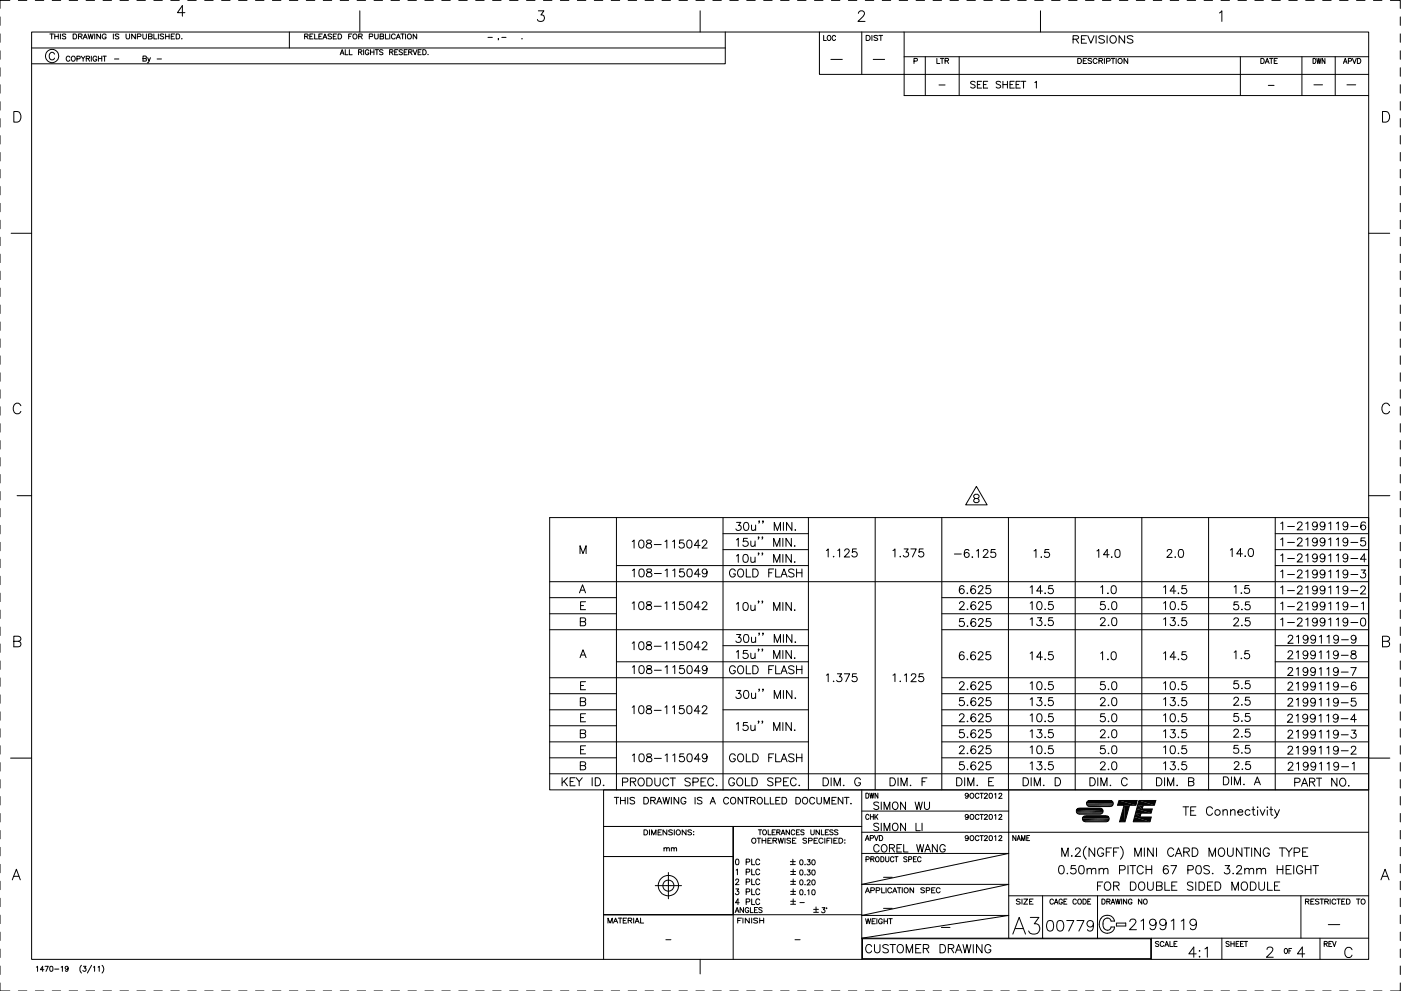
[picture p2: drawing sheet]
<svg xmlns="http://www.w3.org/2000/svg" width="420mm" height="297mm" viewBox="0 0 420 297" stroke-linecap="round" stroke-linejoin="round" font-family="sans-serif">
<g fill="none" stroke="#000" stroke-width=".3">
<path d="M0 5.1v2.5M0 10.1v2.6M0 15.2v2.6M3 .1h-3v2.4M5.5 .1h2.5M9.5 9.6h401v278h-401zM9.5 14.4h208M10.6 .1h2.5M14.9 10.2h1.1M15.5 10.2v1.5M15.7 .1h2.5M16.3 16.2a.8 .8 0 0 0-.9-.5 .8 .8 0 0 0-.6 .8v.6a.81 .81 0 0 0 .6 .8 .81 .81 0 0 0 .9-.5"/>
<path d="M16.4 10.9h1.1M16.4 10.2v1.5M17.5 10.2v1.5M18.1 10.2v1.5M19.7 10.4l-.4-.2-.6 .2 .1 .3 .9 .4-.1 .5-.9-.1M20.7 .1h2.6M21 17.2a.57 .57 0 0 0-.7-.4 .57 .57 0 0 0-.4 .6v.4a.56 .56 0 0 0 .4 .6 .56 .56 0 0 0 .7-.4M21.7 16.9a.7 .7 0 0 1 .9 .7 .7 .7 0 0 1-1.1 .5l-.1-.7zM21.9 10.2h.6a.78 .78 0 0 1 .5 .7 .78 .78 0 0 1-.5 .8h-.6zM23.1 17.6h.8l.1-.6-.9-.2v1.6M23.5 10.9l1-.1 .1-.4-.1-.2h-1v1.5M24.1 10.9l.5 .8"/>
<path d="M24.3 16.8l.6 .8v.8M24.9 11.7l.7-1.5 .6 1.5M25.2 11.2h.8M25.5 16.8l-.6 .8M25.8 .1h2.6M25.9 17.6l.9-.1v-.6l-.9-.1v1.6M26.4 17.6l.5 .8M26.4 10.2l.4 1.5 .4-1.5 .4 1.5 .3-1.5M27.4 16.8v1.6M28.4 10.2v1.5M29 17.2a.57 .57 0 0 0-.6-.4 .57 .57 0 0 0-.5 .6v.4a.55 .55 0 0 0 .5 .6 .55 .55 0 0 0 .6-.6h-.4M29.5 16.8v1.6"/>
<path d="M29.5 17.6h1M30.1 10.2v1.5l-1.1-1.5v1.5M30.5 16.8v1.6M30.9 16.8h1M30.9 .1h2.5M31.4 16.8v1.6M31.8 10.5a.62 .62 0 0 0-.6-.3 .62 .62 0 0 0-.6 .5v.4a.59 .59 0 0 0 .6 .6 .59 .59 0 0 0 .6-.6h-.3M34 10.2v1.5M34.3 17.7h1.3M35.6 10.4l-.4-.2-.7 .2 .2 .3 .9 .4-.1 .5-1-.1M36 .1h2.5M37.8 10.2v1l.5 .5 .5-.2 .1-1.3"/>
<path d="M40.6 10.2v1.5l-1.1-1.5v1.5M41.1 .1h2.5M41.2 11l.9-.1 .2-.5-.2-.2h-.9v1.5M42.8 10.2v1l.5 .5 .6-.2v-1.3M42.9 17.6l.9-.1 .1-.5-1-.2v1.5l1-.1v-.5l-.3-.1M44.3 17.3l.4 1 .4-1M44.5 10.9l1-.1 .1-.2-.1-.4h-1v1.5l1-.1 .1-.4-.4-.3M44.7 18.3l-.5 .5M46.1 10.2v1.5h1M46.1 .1h2.6M47.1 17.7h1.3M47.5 10.2v1.5"/>
<path d="M49.1 10.4l-.4-.2-.7 .2 .2 .3 .8 .4-.1 .5-.9-.1M49.7 10.9h1M49.7 10.2v1.5M50.7 10.2v1.5M51.2 .1h2.6M51.4 10.9h.6M52.4 10.2h-1v1.5h1M52.8 10.2h.6a.78 .78 0 0 1 .5 .7 .78 .78 0 0 1-.5 .8h-.6zM54.4 11.6h.2zM55.5 3.8h-2.3l1.5-2.1v3.2M56.3 .1h2.5M61.4 .1h2.5"/>
<path d="M66.5 .1h2.5M71.5 .1h2.6M76.6 .1h2.6M81.7 .1h2.5M86.8 .1h2.5M86.8 9.6v4.8M91.4 10.9l.8-.1 .2-.4-.2-.2h-.8v1.5M91.9 .1h2.5M91.9 10.9l.5 .8M92.9 10.9h.6M93.9 10.2h-1v1.5h1M94.4 10.2v1.5h.9"/>
<path d="M95.6 10.9h.7M96.6 10.2h-1v1.5h1M96.9 11.7l.6-1.5 .5 1.5M96.9 .1h2.6M97.1 11.2h.7M99.4 10.4l-.9-.2-.1 .5 .9 .3 .1 .5-.3 .2-.7-.2M99.9 10.9h.6M100.9 10.2h-1v1.5h1M101.4 10.2h.5a.76 .76 0 0 1 .6 .7 .76 .76 0 0 1-.6 .8h-.5zM102 16.4l.6-1.5 .6 1.5M102 .1h2.6M102.2 15.9h.8"/>
<path d="M103.5 14.9v1.5h.9M104.6 10.9h.6M104.8 14.9v1.5h.8M105.5 10.2h-.9v1.5M107.1 .1h2.5M107.5 15.6h.9l.1-.4-.3-.3h-.7v1.5M107.6 10.9l.9-.1 .1-.5-1-.1v1.5M107.9 3.2v6.4M108 15.6l.5 .8M108.1 10.9l.5 .8M109.1 14.9v1.5M110.6 15.3a.54 .54 0 0 0-.6-.4 .54 .54 0 0 0-.4 .6v.4a.53 .53 0 0 0 .5 .5 .53 .53 0 0 0 .5-.5h-.3"/>
<path d="M110.7 11l1-.1 .1-.6-1.1-.1v1.5M111.1 14.9v1.5M111.1 15.6h1M112.1 14.9v1.5M112.2 .1h2.5M112.4 10.2v1l.4 .5 .4-.1 .2-.4v-1M112.5 14.9h1M113 14.9v1.5M114 10.9l.9-.1v-.6h-.9v1.5l.9-.1 .2-.4-.4-.3M114.9 15.1l-.4-.2-.7 .2 .2 .4 .9 .5-.4 .4-.7-.2M115.6 10.2v1.5h.9M116.8 15.6h.9l.1-.5-1-.2v1.5"/>
<path d="M116.9 10.2v1.5M117.3 .1h2.5M117.3 15.6l.6 .8M118.4 15.6h.6M118.5 10.5a.6 .6 0 0 0-.6-.3 .6 .6 0 0 0-.5 .5v.4a.6 .6 0 0 0 .5 .6 .6 .6 0 0 0 .6-.4M118.8 11.7l.7-1.5 .6 1.5M119.1 11.2h.7M119.3 14.9h-.9v1.5h.9M120.2 10.2h1M120.7 15.1l-.4-.2-.6 .2 .1 .4 .9 .5-.4 .4-.6-.2M120.7 10.2v1.5M121.2 15.6h.6"/>
<path d="M121.6 10.2v1.5M122.1 14.9h-.9v1.5h.9M122.3 .1h2.6M122.6 15.6h.8l.1-.5-.9-.2v1.5M123.1 15.6l.5 .8M123.9 14.9l.6 1.5 .6-1.5M125 10.2v1.5l-1.1-1.5v1.5M125.4 15.6h.6M126.3 14.9h-.9v1.5h.9M126.8 14.9h.5a.82 .82 0 0 1 .5 .7 .82 .82 0 0 1-.5 .8h-.5zM127.4 .1h2.6M128.4 16.3h.1"/>
<path d="M132.5 .1h2.5M137.6 .1h2.5M142.7 .1h2.5M146.3 11.2h1.4M147.7 .1h2.6M149.5 11.6l-.1 .4M150.5 11.2h1.3M152.8 .1h2.6M156.5 11.6h.1zM157.9 .1h2.5M161.5 3.2h1.6l-.9 1.3a1.01 1.01 0 0 1 1.1 1.1 1.01 1.01 0 0 1-1.4 .8l-.4-.1-.3-.5M163 .1h2.5"/>
<path d="M168.1 .1h2.5M173.1 .1h2.6M178.2 .1h2.6M183.3 .1h2.5M188.4 .1h2.5M193.5 .1h2.5M198.5 .1h2.6M203.6 .1h2.6M208.7 .1h2.5M210 3.2v6.4M213.8 .1h2.5M217.5 9.6v9.5h-208"/>
<path d="M218.9 .1h2.5M223.9 .1h2.6M229 .1h2.6M234.1 .1h2.5M239.2 .1h2.5M244.3 .1h2.5M245.7 9.6v12.7h164.8M247 10.6v1.5h.8M248.2 10.8l.2-.1a.69 .69 0 0 1 .8 .7 .69 .69 0 0 1-.8 .7l-.3-.6zM249.2 17.8h3.4M249.3 .1h2.6M250.6 11a.52 .52 0 0 0-.6-.4 .52 .52 0 0 0-.4 .6 .61 .61 0 0 0 .1 .8 .61 .61 0 0 0 .8-.1l.1-.1"/>
<path d="M254.4 .1h2.6M257.4 4v-.1a1.01 1.01 0 0 1 1.3-.7l.4 .4a1.05 1.05 0 0 1-.3 1.3l-1.5 1.5h2.1M258.4 9.6v12.7M259.5 .1h2.5M259.8 10.6h.6a.78 .78 0 0 1 .6 .8 .78 .78 0 0 1-.6 .7h-.6zM261.5 10.6v1.5M261.9 17.8h3.4M263.2 10.8l-.4-.2-.7 .2 .2 .4 .8 .3 .1 .4-.4 .2-.7-.2M263.6 10.6h1.1M264.2 10.6v1.5M264.6 .1h2.5M269.7 .1h2.5"/>
<path d="M271.1 17h139.4M271.1 9.6v19h139.4M274.1 18.3l.9-.1 .1-.6-1-.1v1.5M274.7 .1h2.6M277.5 17v11.6M279.8 .1h2.6M281 17.5v1.5h.9M282 17.5h1M282.5 17.5v1.5M283.4 18.2l1-.1v-.5l-1-.1v1.5M284 18.2l.5 .8M284.9 .1h2.5"/>
<path d="M287.7 17v11.6M290 .1h2.5M295.1 .1h2.5M300.1 .1h2.6M305.2 .1h2.6M310.3 .1h2.5M312 3.2v6.4M315.4 .1h2.5M320.5 .1h2.5M321.8 11.8l1.4-.2 .3-.5-.3-.3-1.4-.1v2.2M322.6 11.8l.9 1.1M323.2 17.5h.6a.79 .79 0 0 1 .5 .8 .79 .79 0 0 1-.5 .7h-.6z"/>
<path d="M324.3 11.8h.9M324.9 18.2h.6M325.5 .1h2.6M325.8 10.7h-1.5v2.2h1.5M325.9 17.5h-1v1.5h1M326.2 10.7l1 2.2 .9-2.2M327.4 17.7l-.4-.2-.7 .2v.3l1.1 .6v.2l-.4 .2-.7-.2M328.7 10.7v2.2M329 17.9a.62 .62 0 0 0-.7-.4 .62 .62 0 0 0-.5 .6 .68 .68 0 0 0 .3 .8 .68 .68 0 0 0 .8-.1l.1-.1M329.6 18.2h.7l.4-.4-.2-.2-.9-.1v1.5M330.1 18.2l.6 .8M330.6 .1h2.6"/>
<path d="M331.2 11l-.6-.3-1.1 .3 .3 .5 1.2 .5 .2 .6a1.16 1.16 0 0 1-1.7 0M331.2 17.5v1.5M331.9 18.3l.9-.1 .1-.6-1-.1v1.5M332 10.7v2.2M333.1 11a1.03 1.03 0 0 1 1.4 .1 1.03 1.03 0 0 1 0 1.4 1.03 1.03 0 0 1-1.4 .1l-.2-.5zM333.2 17.5h1.1M333.8 17.5v1.5M334.7 17.5v1.5M335.7 .1h2.5M337.3 10.7v2.2l-1.7-2.2v2.2M338.2 17.5v1.5l-1.1-1.5v1.5M339.8 11l-.6-.3-1.1 .3 .2 .5 1.2 .5 .3 .6a1.16 1.16 0 0 1-1.7 0"/>
<path d="M340.8 .1h2.5M345.9 .1h2.5M350.9 .1h2.6M356 .1h2.6M361.1 .1h2.5M365.7 3.9l.7-.7v3.2M366.2 .1h2.5M371.3 .1h2.5M372 17v11.6M376.3 .1h2.6M378.1 17.5h.5a.81 .81 0 0 1 .6 .8 .81 .81 0 0 1-.6 .7h-.5zM379.4 19l.6-1.5 .6 1.5"/>
<path d="M379.6 18.5h.8M380.7 17.5h1.1M381.3 17.5v1.5M381.4 .1h2.6M382.1 18.2h.6M383.1 17.5h-1v1.5h1M386.5 .1h2.5M390.4 17v11.6M391.6 .1h2.5M393.8 17.5a.77 .77 0 0 1 .9 .8 .77 .77 0 0 1-.9 .7zM394.9 17.5l.3 1.5 .3-1.5 .3 1.5 .4-1.5M396.7 .1h2.5"/>
<path d="M397.3 17.5v1.5l-.8-1.5v1.5M400.4 17v11.6M401.7 .1h2.6M402.9 19l.5-1.5 .6 1.5M403.1 18.5h.7M404.4 18.3l.8-.1v-.6l-.8-.1v1.5M405.6 17.5l.6 1.5 .5-1.5M406.8 .1h2.6M407.1 17.5h.5a.81 .81 0 0 1 .5 .8 .81 .81 0 0 1-.5 .7h-.5zM411.9 .1h2.5M417 .1h2.9v2.4M419.9 5.1v2.5"/>
<path d="M419.9 10.1v2.6M419.9 15.2v2.6M0 20.3v2.5M0 25.4v2.5M0 30.5v2.5M0 35.5v2.6M4.1 33.4h1.1a1.69 1.69 0 0 1 1.1 1.6 1.69 1.69 0 0 1-1.1 1.6h-1.1zM281.6 25.5h1.8M292.4 24.7l-.4-.3-.9 .3 .1 .3 1.2 .6v.5a.87 .87 0 0 1-1.3 0M293.1 25.3h.8M294.4 24.4h-1.3v2h1.3M294.9 25.3h.8"/>
<path d="M296.2 24.4h-1.3v2h1.3M300.1 24.7l-.5-.3-.9 .3 .2 .4 1.1 .5 .1 .5-.2 .2a.85 .85 0 0 1-1.2-.2M300.8 25.3h1.3M300.8 24.4v2M302.1 24.4v2M302.9 25.3h.8M304.2 24.4h-1.3v2h1.3M304.7 25.3h.8M306 24.4h-1.3v2h1.3M306.3 24.4h1.3M307 24.4v2M310.3 24.8l.5-.4v2"/>
<path d="M380.4 25.6h1.7M394 25.4h2.6M403.9 25.4h2.7M414.6 33.4h1.1a1.69 1.69 0 0 1 1.1 1.6 1.69 1.69 0 0 1-1.1 1.6h-1.1zM419.9 20.3v2.5M419.9 25.4v2.5M419.9 30.5v2.5M419.9 35.5v2.6M0 40.6v2.6M0 45.7v2.5M0 50.8v2.5M0 55.9v2.5"/>
<path d="M419.9 40.6v2.6M419.9 45.7v2.5M419.9 50.8v2.5M419.9 55.9v2.5M0 60.9v2.6M0 66v2.6M0 71.1v2.5M0 76.2v2.5M3.3 69.9h6.2M410.5 69.9h6.3M419.9 60.9v2.6M419.9 66v2.6"/>
<path d="M419.9 71.1v2.5M419.9 76.2v2.5M0 81.3v2.5M0 86.3v2.6M0 91.4v2.6M0 96.5v2.5M419.9 81.3v2.5M419.9 86.3v2.6M419.9 91.4v2.6M419.9 96.5v2.5M0 101.6v2.5M0 106.7v2.5"/>
<path d="M0 111.7v2.6M0 116.8v2.6M419.9 101.6v2.5M419.9 106.7v2.5M419.9 111.7v2.6M419.9 116.8v2.6M0 121.9v2.5M0 127v2.5M0 132.1v2.5M0 137.1v2.6M6.3 121.6a1.18 1.18 0 0 0-1.4-.8 1.18 1.18 0 0 0-.9 1.3 1.39 1.39 0 0 0 .3 1.5 1.39 1.39 0 0 0 1.5 .3l.5-.6M416.7 121.6a1.18 1.18 0 0 0-1.3-.8 1.18 1.18 0 0 0-1 1.3 1.39 1.39 0 0 0 .3 1.5 1.39 1.39 0 0 0 1.6 .3l.4-.6"/>
<path d="M419.9 121.9v2.5M419.9 127v2.5M419.9 132.1v2.5M419.9 137.1v2.6M0 142.2v2.6M0 147.3v2.5M0 152.4v2.5M0 157.5v2.5M5.1 148.6h4.4M164.8 155.1h245.7v81.7h-245.7zM184.9 155.1v81.7M216.8 160h25.6"/>
<path d="M216.8 155.1v81.7M220.9 156.6h1.3l-.7 .9a.8 .8 0 0 1 .6 1.3 .8 .8 0 0 1-1.4-.3M223.3 156.7a.77 .77 0 0 1 1.2 .3 1.12 1.12 0 0 1 .1 1.4 1.12 1.12 0 0 1-1.3 .5 1.86 1.86 0 0 1 0-2.2zM225.4 157.4l.1 1.5 .6 .1 .5-.5M226.6 157.4v1.6M227.8 156.2h-.3h.3l-.3 .6M228.9 156.2h-.2h.2l-.2 .6M232.2 159v-2.4l.9 2.4 1-2.4v2.4M235 156.6v2.4M237.5 156.6v2.4l-1.6-2.4v2.4M238.5 158.7v.3zM242.4 155.1v81.7"/>
<path d="M262.5 155.1v81.7M282.4 155.1v81.7M292.4 149.4l-.4-.4v-.4l.4-.4h.8l.4 .4v.4l-.4 .4h-.8l-.4 .4v.5l.4 .4h.8l.4-.4v-.5l-.4-.4M292.8 145.8l3.2 5.5h-6.4zM302.4 155.1v81.7M322.5 155.1v81.7M342.4 155.1v81.7M362.5 155.1v81.7M382.4 160h28.1M382.4 155.1v81.7M384.1 156.9l.6-.5v2.4M386.2 157.8h2"/>
<path d="M389.1 157l.5-.6 .7 .1 .2 .4-.4 .8-1.1 1.1h1.6M391.6 156.9l.6-.5v2.4M395.1 157.3a.75 .75 0 0 1-1.1 .5 .75 .75 0 0 1-.2-1.2 .75 .75 0 0 1 1.2 .2l.1 .5a1.06 1.06 0 0 1-.9 1.5l-.5-.3M397.3 157.3a.75 .75 0 0 1-1 .5 .75 .75 0 0 1-.2-1.2 .75 .75 0 0 1 1.2 .2v.5a1.06 1.06 0 0 1-.8 1.5l-.5-.3M398.5 156.9l.6-.5v2.4M400.8 156.9l.6-.5v2.4M404.2 157.3a.75 .75 0 0 1-1.1 .5 .75 .75 0 0 1-.2-1.2 .75 .75 0 0 1 1.2 .2l.1 .5a1.06 1.06 0 0 1-.9 1.5l-.5-.3M405.1 157.8h2.1M409.5 156.8l-.1-.3a.83 .83 0 0 0-1.2 .4 1.4 1.4 0 0 0 .6 1.9 .75 .75 0 0 0 .8-.7 .75 .75 0 0 0-.7-.8 .75 .75 0 0 0-.8 .7M410.5 148.6h6.3M419.9 142.2v2.6M419.9 147.3v2.5"/>
<path d="M419.9 152.4v2.5M419.9 157.5v2.5M0 162.5v2.6M0 167.6v2.6M0 172.7v2.5M0 177.8v2.5M164.8 174.4h245.7M164.8 179.1h20.1M173.8 177.7l.9-2.4 .9 2.4M173.9 165.9v-2.3l.9 2.3 1-2.3v2.3M174.1 176.9h1.2M184.9 169.5h57.5"/>
<path d="M189.6 162.3l.6-.4v2.4M189.7 171l.5-.5v2.4M191.9 162a.77 .77 0 0 1 1.1 .3l.1 .6a1.07 1.07 0 0 1-.7 1.4h-.2a1.48 1.48 0 0 1-.3-2.3zM191.9 170.6a.85 .85 0 0 1 1.2 .4 1.19 1.19 0 0 1-.8 1.9l-.6-.4-.1-.9zM194.1 162a.48 .48 0 0 0 .2 .8 .85 .85 0 0 1 1 .3 .85 .85 0 0 1-.1 1.1l-.3 .1a.83 .83 0 0 1-1.1-.5 1.25 1.25 0 0 1 1.4-1.1l.1-.5a.91 .91 0 0 0-1.2-.2zM194.1 170.6v.8l.7 .2a.68 .68 0 0 1 .7 .6 .68 .68 0 0 1-.6 .7l-.9-.2a.9 .9 0 0 1 .1-1 .9 .9 0 0 1 .9-.3l.4-.5a.97 .97 0 0 0-1.3-.3zM196.2 163.2h2.1M196.3 171.9h2M199.4 162.3l.6-.4v2.4M199.5 171l.6-.5v2.4M201.7 162.3l.6-.4v2.4M201.8 171l.6-.5v2.4"/>
<path d="M205 161.9h-1.1l-.1 1a.84 .84 0 0 1 1.2-.1 .84 .84 0 0 1-.1 1.3 .84 .84 0 0 1-1.2-.3M205.1 170.5h-1.2l-.1 1.1a.85 .85 0 0 1 1.3 0 .85 .85 0 0 1-.2 1.2 .85 .85 0 0 1-1.2-.3M206.3 162a.77 .77 0 0 1 1.1 .3l.1 .6a1.07 1.07 0 0 1-.7 1.4h-.2a1.55 1.55 0 0 1-.3-2.3zM206.3 170.6a.83 .83 0 0 1 1.2 .4 1.19 1.19 0 0 1-.8 1.9 1.54 1.54 0 0 1-.4-2.3zM209.9 163.5h-1.7l1.2-1.6v2.4M210 172.1h-1.7l1.1-1.6v2.4M210.6 162.5l.5-.6 .8 .2v.7l-1.4 1.5h1.6M212 171.4a.74 .74 0 0 1-1 .6 .74 .74 0 0 1-.3-1.2 .74 .74 0 0 1 1.2 .1 2.15 2.15 0 0 1-.2 1.9 .72 .72 0 0 1-1-.2M216.8 164.7h25.6M220.5 171.1a.89 .89 0 0 0-1-.6 .89 .89 0 0 0-.7 1 .98 .98 0 0 0 .4 1.3 .98 .98 0 0 0 1.3-.4v-.4h-.6M220.9 161.8l.5-.4v2.4M220.9 166.7l.5-.5v2.4"/>
<path d="M221.4 170.9a1 1 0 0 1 1.3-.1 1 1 0 0 1 .3 1.2 .91 .91 0 0 1-.9 1 .91 .91 0 0 1-.9-1zM223.1 166.3a.83 .83 0 0 1 1.2 .4 1.12 1.12 0 0 1 .1 1.3 1.12 1.12 0 0 1-1.3 .5l-.3-1zM223.8 170.5v2.5h1.4M224.2 161.4h-1.2l-.1 1a.86 .86 0 0 1 1.3-.1 .86 .86 0 0 1-.1 1.3 .86 .86 0 0 1-1.3-.3M225.2 162.2l.1 1.4 .6 .2 .5-.5M225.2 167v1.1a.59 .59 0 0 0 .9 .4l.3-.4M225.8 170.5h.8a1.29 1.29 0 0 1 .8 1.3 1.29 1.29 0 0 1-.8 1.2h-.8zM226.4 162.2v1.6M226.4 167v1.6M227.6 161h-.2h.2l-.2 .6M227.6 165.8h-.2h.2l-.2 .6M228.7 161h-.2h.2l-.2 .6"/>
<path d="M228.7 165.8h-.2h.2l-.2 .6M230.5 171.7h1M232 163.8v-2.4l1 2.4 .9-2.4v2.4M232 168.6v-2.4l1 2.4 .9-2.4v2.4M232 170.5h-1.5v2.5M232.6 170.5v2.5h1.4M234.2 173l.9-2.5 1 2.5M234.6 172.2h1.1M234.8 161.4v2.4M234.8 166.2v2.4M237.3 161.4v2.4l-1.6-2.4v2.4M237.3 166.2v2.4l-1.6-2.4v2.4"/>
<path d="M238.1 170.9a.9 .9 0 0 0-.9-.4 .9 .9 0 0 0-.7 .6l.2 .4 1.3 .5 .1 .6a1.08 1.08 0 0 1-1.6 0M238.2 163.6h.3zM238.2 168.5h.3zM238.9 171.7h1.6M238.9 170.5v2.5M240.5 170.5v2.5M247.8 165l.6-.5v2.4M250 166.7v.2zM251.2 165l.6-.5v2.4M253.3 165.1l.4-.6h.5l.5 .5-.4 .8-1.1 1.1h1.6M256.8 164.5h-1.1l-.1 1.1a.85 .85 0 0 1 1.3 0 .85 .85 0 0 1-.2 1.3 .85 .85 0 0 1-1.2-.4M267.8 165l.6-.5v2.4"/>
<path d="M269.9 166.8h.2zM271.1 164.5h1.3l-.7 1a.8 .8 0 0 1 .6 1.3 .8 .8 0 0 1-1.4-.3M273.2 164.5h1.6l-1.2 2.4M276.9 164.5h-1.2l-.1 1.1a.85 .85 0 0 1 1.3 0 .85 .85 0 0 1-.2 1.3 .85 .85 0 0 1-1.2-.4M282.4 179.1h128.1M286.2 166.1h2.1M289.1 175.9a.7 .7 0 0 0-.7-.4 .7 .7 0 0 0-.6 .5 1.18 1.18 0 0 0 .7 2 .75 .75 0 0 0 .7-.8 .75 .75 0 0 0-.7-.8 .75 .75 0 0 0-.8 .8M290.1 177.7v.3zM290.6 165l-.2-.2a.83 .83 0 0 0-1.1 .3 1.4 1.4 0 0 0 .6 2 .75 .75 0 0 0 .8-.7 .75 .75 0 0 0-.7-.8 .75 .75 0 0 0-.8 .7M291.6 166.9v.2zM292.5 175.9a.7 .7 0 0 0-.7-.4 .7 .7 0 0 0-.5 .5 1.18 1.18 0 0 0 .6 2 .75 .75 0 0 0 .7-.8 .75 .75 0 0 0-.7-.8 .75 .75 0 0 0-.8 .8M292.9 165.1l.5-.4v2.4"/>
<path d="M293.4 176.1l.5-.6h.4l.4 .3 .1 .4-1.5 1.8h1.6M294.9 165.3l.5-.6 .6 .1 .3 .3-.3 .8-1.2 1.2h1.6M297 175.5h-1.2l-.1 1.1a.85 .85 0 0 1 1.3 0 .85 .85 0 0 1-.2 1.2 .85 .85 0 0 1-1.2-.3M298.5 164.7h-1.2l-.1 1a.84 .84 0 0 1 1.2 0 .84 .84 0 0 1-.1 1.2 .84 .84 0 0 1-1.2-.2M308.9 176l.6-.5v2.5M310.1 165.1l.6-.4v2.4M312.2 167h.2zM312.6 177.2h-1.7l1.1-1.7v2.5M313.4 177.7v.3zM314.6 164.7h-1.2l-.1 1a.85 .85 0 0 1 1.3 0 .85 .85 0 0 1-.2 1.3 .85 .85 0 0 1-1.2-.3M315.7 175.5h-1.1l-.1 1.1a.85 .85 0 0 1 1.2 0 .85 .85 0 0 1-.1 1.2 .85 .85 0 0 1-1.3-.3M329 165.1l.5-.4v2.4"/>
<path d="M330.1 176l.6-.5v2.5M332.3 177.7v.3zM332.6 166.3h-1.7l1.2-1.6v2.4M333.3 167h.2zM333.5 175.7a.77 .77 0 0 1 1.2 .3l.1 .6a1.07 1.07 0 0 1-.7 1.4h-.2a1.55 1.55 0 0 1-.4-2.3zM334.7 164.8a.85 .85 0 0 1 1.1 .3v1.6a.78 .78 0 0 1-.7 .4 .78 .78 0 0 1-.7-.4l-.1-1zM349 176l.5-.5v2.5M350.1 165.3v-.4l.4-.2 .7 .1 .2 .3-.3 .8-1.2 1.2h1.6M352.4 166.9v.2zM352.6 177.2h-1.7l1.1-1.7v2.5M353.4 177.7v.3zM353.7 164.8a.83 .83 0 0 1 1.1 .3 1.19 1.19 0 0 1-.8 2 1.54 1.54 0 0 1-.3-2.3z"/>
<path d="M355.7 175.5h-1.2v1.1a.85 .85 0 0 1 1.2 0 .85 .85 0 0 1-.1 1.2 .85 .85 0 0 1-1.3-.3M369 164.9l.5-.5v2.4M370.1 175.9l.6-.4v2.4M372.3 177.7v.2zM372.6 166h-1.7l1.1-1.6v2.4M373.3 166.7h.2zM374.6 175.5h-1.2l-.1 1a.85 .85 0 0 1 1.3 0 .85 .85 0 0 1-.2 1.3 .85 .85 0 0 1-1.2-.4M374.7 164.5a.77 .77 0 0 1 1.1 .4l.1 .5a1.07 1.07 0 0 1-.7 1.4h-.2a1.48 1.48 0 0 1-.3-2.3zM382.4 164.7h28.1M382.4 169.5h28.1M384.1 161.7l.6-.5v2.4M384.1 166.5l.6-.5v2.4"/>
<path d="M384.1 171.3l.6-.5v2.4M384.1 176.1l.6-.5v2.4M386.2 162.6h2M386.2 167.4h2M386.2 172.2h2M386.2 177h2M389.1 161.8l.5-.6h.5l.4 .5-.4 .8-1.1 1.1h1.6M389.1 166.6l.5-.6h.5l.4 .5-.4 .8-1.1 1.1h1.6M389.1 171.4l.2-.5 .8-.1 .3 .3 .1 .4-1.5 1.7h1.6M389.1 176.2l.5-.6h.5l.4 .5-.4 .8-1.1 1.1h1.6M391.6 161.7l.6-.5v2.4M391.6 166.5l.6-.5v2.4"/>
<path d="M391.6 171.3l.6-.5v2.4M391.6 176.1l.6-.5v2.4M395.1 162a.75 .75 0 0 1-1.1 .6 .75 .75 0 0 1-.2-1.2 .75 .75 0 0 1 1.2 .2l.1 .4a1.11 1.11 0 0 1-.9 1.6l-.5-.3M395.1 166.8a.74 .74 0 0 1-1.1 .6 .74 .74 0 0 1-.2-1.2 .74 .74 0 0 1 1.2 .2l.1 .4a1.11 1.11 0 0 1-.9 1.6l-.5-.3M395.1 171.6a.75 .75 0 0 1-1.1 .6 .75 .75 0 0 1-.2-1.2 .75 .75 0 0 1 1.2 .2l.1 .4a1.06 1.06 0 0 1-.9 1.6l-.5-.3M395.1 176.4a.75 .75 0 0 1-1.1 .6 .75 .75 0 0 1-.2-1.2 .75 .75 0 0 1 1.2 .2l.1 .4a1.11 1.11 0 0 1-.9 1.6l-.5-.3M397.3 162a.75 .75 0 0 1-1 .6 .75 .75 0 0 1-.2-1.2 .75 .75 0 0 1 1.2 .2v.4a1.11 1.11 0 0 1-.8 1.6l-.5-.3M397.3 166.8a.74 .74 0 0 1-1 .6 .74 .74 0 0 1-.2-1.2 .74 .74 0 0 1 1.2 .2v.4a1.11 1.11 0 0 1-.8 1.6l-.5-.3M397.3 171.6a.75 .75 0 0 1-1 .6 .75 .75 0 0 1-.2-1.2 .75 .75 0 0 1 1.2 .2v.4a1.06 1.06 0 0 1-.8 1.6l-.5-.3M397.3 176.4a.75 .75 0 0 1-1 .6 .75 .75 0 0 1-.2-1.2 .75 .75 0 0 1 1.2 .2v.4a1.11 1.11 0 0 1-.8 1.6l-.5-.3M398.5 161.7l.6-.5v2.4M398.5 166.5l.6-.5v2.4"/>
<path d="M398.5 171.3l.6-.5v2.4M398.5 176.1l.6-.5v2.4M400.8 161.7l.6-.5v2.4M400.8 166.5l.6-.5v2.4M400.8 171.3l.6-.5v2.4M400.8 176.1l.6-.5v2.4M404.2 162a.75 .75 0 0 1-1.1 .6 .75 .75 0 0 1-.2-1.2 .75 .75 0 0 1 1.2 .2l.1 .4a1.11 1.11 0 0 1-.9 1.6l-.5-.3M404.2 166.8a.74 .74 0 0 1-1 .6 .74 .74 0 0 1-.3-1.2 .74 .74 0 0 1 1.2 .2l.1 .4a1.11 1.11 0 0 1-.9 1.6l-.5-.3M404.2 171.6a.75 .75 0 0 1-1.1 .6 .75 .75 0 0 1-.2-1.2 .75 .75 0 0 1 1.2 .2l.1 .4a1.06 1.06 0 0 1-.9 1.6l-.5-.3M404.2 176.4a.75 .75 0 0 1-1.1 .6 .75 .75 0 0 1-.2-1.2 .75 .75 0 0 1 1.2 .2l.1 .4a1.11 1.11 0 0 1-.9 1.6l-.5-.3M405.1 162.6h2.1M405.1 167.4h2.1"/>
<path d="M405.1 172.2h2.1M405.1 177h2.1M408.1 176.2l.5-.6h.4l.5 .5-.3 .8-1.2 1.1h1.6M408.2 170.8h1.3l-.7 .9a.8 .8 0 0 1 .6 1.3 .8 .8 0 0 1-1.4-.2M409.4 161.2h-1.2l-.1 1a.84 .84 0 0 1 1.3 0 .84 .84 0 0 1-.2 1.3 .84 .84 0 0 1-1.2-.3M409.7 167.6h-1.7l1.2-1.6v2.4M419.9 162.5v2.6M419.9 167.6v2.6M419.9 172.7v2.5M419.9 177.8v2.5M0 182.9v2.5M0 187.9v2.6"/>
<path d="M0 193v2.6M0 198.1v2.5M4.1 192.2l1.9-.1a.71 .71 0 0 0 0-1.2l-1.9-.2v3.2h1.4a.82 .82 0 0 0 .8-.6 .82 .82 0 0 0-.3-.9l-.5-.2M164.8 184h20.1M164.8 188.8h77.6M173.9 197.1l.9-2.3 1 2.3M174 186.3l1.4-.1 .2-.3-.2-.6-1.4-.1v2.4l1.4-.1 .2-.4a.62 .62 0 0 0-.5-.8M174.1 181.5h.9M174.3 196.3h1.1M175.6 180.4h-1.5v2.3h1.5M184.9 198.4h57.5M189.6 180.8l.6-.4v2.3"/>
<path d="M189.6 192.8l.6-.5v2.5M189.7 200l.5-.5v2.4M191.9 180.5a.85 .85 0 0 1 1.1 .3l.1 .6a1 1 0 0 1-.9 1.3 1.47 1.47 0 0 1-.3-2.2zM191.9 192.5a.77 .77 0 0 1 1.1 .3l.1 .6a1.07 1.07 0 0 1-.7 1.4h-.2a1.48 1.48 0 0 1-.3-2.3zM191.9 199.6a.77 .77 0 0 1 1.2 .4 1.12 1.12 0 0 1 .1 1.3 1.12 1.12 0 0 1-1.3 .5l-.3-.9 .1-.9zM194.1 180.5v.6l.6 .3a.68 .68 0 0 1 .7 .6 .68 .68 0 0 1-.5 .7 .83 .83 0 0 1-1.1-.4 1.33 1.33 0 0 1 1.4-1.2l.1-.4a.97 .97 0 0 0-1.2-.2zM194.1 192.5a.49 .49 0 0 0 .2 .8 .85 .85 0 0 1 1 .3 .85 .85 0 0 1-.1 1l-.3 .2a.83 .83 0 0 1-1.1-.5 1.25 1.25 0 0 1 1.4-1.1l.1-.5a.91 .91 0 0 0-1.2-.2zM194.1 199.6v.7l.7 .3a.68 .68 0 0 1 .7 .6 .68 .68 0 0 1-.6 .7l-.8-.1-.2-.3a1.18 1.18 0 0 1 1.3-1.2l.2-.4a.87 .87 0 0 0-1.3-.3zM196.2 181.7h2.1M196.2 193.7h2.1M199.4 180.8l.6-.4v2.3M199.4 192.8l.6-.5v2.5"/>
<path d="M199.5 200l.6-.5v2.4M201.7 180.8l.6-.4v2.3M201.7 192.8l.6-.5v2.5M201.8 200l.6-.5v2.4M205 180.4h-1.1l-.1 1a.84 .84 0 0 1 1.2-.1 .84 .84 0 0 1-.1 1.3 .84 .84 0 0 1-1.2-.3M205 192.3h-1.1l-.1 1.1a.84 .84 0 0 1 1.2-.1 .84 .84 0 0 1-.1 1.3 .84 .84 0 0 1-1.2-.3M205.1 199.5h-1.2l-.1 1.1a.85 .85 0 0 1 1.3 0 .85 .85 0 0 1-.2 1.2 .85 .85 0 0 1-1.2-.3M206.3 180.5a.85 .85 0 0 1 1.1 .3l.1 .6a1 1 0 0 1-.9 1.3 1.54 1.54 0 0 1-.3-2.2zM206.3 192.5a.77 .77 0 0 1 1.1 .3l.1 .6a1.07 1.07 0 0 1-.7 1.4h-.2a1.55 1.55 0 0 1-.3-2.3zM206.3 199.6a.75 .75 0 0 1 1.2 .4 1.12 1.12 0 0 1 .1 1.3 1.12 1.12 0 0 1-1.3 .5 1.85 1.85 0 0 1 0-2.2zM209.9 181.9h-1.7l1.2-1.5v2.3M209.9 194h-1.7l1.2-1.7v2.5"/>
<path d="M210.6 180.9l.5-.5 .7 .1 .2 .3-.3 .8-1.2 1.1h1.6M210.6 192.9l.5-.6h.4l.4 .3 .1 .4-1.5 1.8h1.6M216.8 193.5h25.6M220.9 181l.5-.4v2.4M220.9 195.4l.5-.4v2.4M220.9 190.2h1.3l-.7 .9a.8 .8 0 0 1 .6 1.3 .8 .8 0 0 1-1.4-.3M221.4 199.9a1 1 0 0 1 1.3-.1 1 1 0 0 1 .3 1.2 .91 .91 0 0 1-.9 1 .91 .91 0 0 1-.9-1zM223.1 180.7a.77 .77 0 0 1 1.2 .3 1.12 1.12 0 0 1 .1 1.4 1.12 1.12 0 0 1-1.3 .5l-.3-1 .1-.9zM223.3 190.3a.85 .85 0 0 1 1.2 .3 1.19 1.19 0 0 1-.9 2 1.54 1.54 0 0 1-.3-2.3zM223.8 199.5v2.5h1.4M224.2 195h-1.2l-.1 1a.86 .86 0 0 1 1.3-.1 .86 .86 0 0 1-.1 1.3 .86 .86 0 0 1-1.3-.3M225.2 181.4l.1 1.5 .6 .1 .5-.5"/>
<path d="M225.2 195.8l.1 1.5 .6 .1 .5-.5M225.4 191l.1 1.5a.83 .83 0 0 0 1.1-.4M225.8 199.5h.8a1.29 1.29 0 0 1 .8 1.3 1.29 1.29 0 0 1-.8 1.2h-.8zM226.4 181.4v1.6M226.4 195.8v1.6M226.6 191v1.6M227.6 180.2h-.2h.2l-.2 .6M227.6 194.6h-.2h.2l-.2 .6M227.8 189.9h-.3h.3l-.3 .5M228.7 180.2h-.2h.2l-.2 .6M228.7 194.6h-.2h.2l-.2 .6M228.9 189.9h-.2h.2l-.2 .5"/>
<path d="M232 183v-2.4l1 2.4 .9-2.4v2.4M232 197.4v-2.4l1 2.4 .9-2.4v2.4M232 199.5h-1.5v2.5M232.2 192.6v-2.4l.9 2.4 1-2.4v2.4M232.6 199.5v2.5h1.4M234.8 180.6v2.4M234.8 195v2.4M235 190.2v2.4M237.3 180.6v2.4l-1.6-2.4v2.4M237.3 195v2.4l-1.6-2.4v2.4M237.5 190.2v2.4l-1.6-2.4v2.4M238.1 199.9a.9 .9 0 0 0-.9-.4 .9 .9 0 0 0-.7 .6l.2 .4 1.2 .4 .2 .7a1.08 1.08 0 0 1-1.6 0"/>
<path d="M238.2 182.9h.3zM238.2 197.3h.3zM238.5 192.3v.3zM238.9 199.5v2.5M240.5 199.5v2.5M282.4 184h128.1M282.4 188.8h128.1M287.7 180.9l.5-.6h.5l.4 .5-.3 .8-1.1 1.1h1.6M289 185.4h-1.1l-.2 1a.86 .86 0 0 1 1.3 0 .86 .86 0 0 1-.1 1.3 .86 .86 0 0 1-1.2-.3M289.1 195.7a.7 .7 0 0 0-.7-.4 .7 .7 0 0 0-.6 .5 1.4 1.4 0 0 0 .6 2 .75 .75 0 0 0 .8-.7 .75 .75 0 0 0-.7-.8 .75 .75 0 0 0-.8 .7M290 182.6h.3zM290.1 197.5v.3z"/>
<path d="M290.2 187.6v.2zM292.5 195.7a.7 .7 0 0 0-.7-.4 .7 .7 0 0 0-.5 .5 1.4 1.4 0 0 0 .5 2 .75 .75 0 0 0 .8-.7 .75 .75 0 0 0-.7-.8 .75 .75 0 0 0-.8 .7M292.6 180.7a.69 .69 0 0 0-1.1-.2 1.35 1.35 0 0 0 .5 2.2 .75 .75 0 0 0 .7-.7 .75 .75 0 0 0-.8-.8 .75 .75 0 0 0-.7 .7M292.6 185.7l-.2-.2a.82 .82 0 0 0-1.1 .4 1.31 1.31 0 0 0 .6 1.9 .75 .75 0 0 0 .8-.8 .75 .75 0 0 0-.8-.7 .75 .75 0 0 0-.7 .7M293.4 195.9l.5-.5h.4l.4 .2 .1 .4-1.5 1.8h1.6M293.5 180.9l.4-.6h.5l.5 .5-.4 .8-1.1 1.1h1.6M293.5 186l.2-.5 .7-.1 .3 .2 .2 .5-1.5 1.7h1.6M297 195.4h-1.2l-.1 1a.85 .85 0 0 1 1.3 0 .85 .85 0 0 1-.2 1.2 .85 .85 0 0 1-1.2-.3M297 180.3h-1.1l-.2 1.1a.86 .86 0 0 1 1.3-.1 .86 .86 0 0 1-.1 1.3 .86 .86 0 0 1-1.2-.3M297 185.4h-1.1l-.2 1a.86 .86 0 0 1 1.3 0 .86 .86 0 0 1-.1 1.3 .86 .86 0 0 1-1.2-.3M308.9 180.8l.6-.5v2.4M308.9 185.6l.6-.4v2.3"/>
<path d="M308.9 195.8l.6-.4v2.4M311.2 185.2h1.2l-.7 .8a.8 .8 0 0 1 .6 1.3 .8 .8 0 0 1-1.4-.2M311.2 180.5a.75 .75 0 0 1 1.2 .3 1.12 1.12 0 0 1 .1 1.3 1.12 1.12 0 0 1-1.3 .5 1.85 1.85 0 0 1 0-2.1zM312.6 197h-1.7l1.1-1.6v2.4M313.3 182.6h.2zM313.4 187.3v.2zM313.4 197.5v.3zM315.7 180.3h-1.1l-.1 1.1a.85 .85 0 0 1 1.2 0 .85 .85 0 0 1-.1 1.2 .85 .85 0 0 1-1.3-.3M315.7 185.2h-1.1l-.1 1a.85 .85 0 0 1 1.2 0 .85 .85 0 0 1-.1 1.2 .85 .85 0 0 1-1.3-.3M315.7 195.4h-1.1l-.1 1a.85 .85 0 0 1 1.2 0 .85 .85 0 0 1-.1 1.2 .85 .85 0 0 1-1.3-.3M330 185.7l.5-.5h.7l.2 .4-.3 .8-1.2 1.1h1.6M330.1 195.8l.6-.4v2.4"/>
<path d="M331.3 180.3h-1.1l-.2 1.1a.84 .84 0 0 1 1.3-.1 .84 .84 0 0 1-.1 1.3 .84 .84 0 0 1-1.3-.3M332.3 197.5v.3zM332.3 182.6h.3zM332.4 187.3v.2zM333.5 195.5a.77 .77 0 0 1 1.2 .3l.1 .6a1.07 1.07 0 0 1-.7 1.4h-.2a1.55 1.55 0 0 1-.4-2.3zM333.7 180.5a.77 .77 0 0 1 1.2 .3v.6a1 1 0 0 1-.8 1.3 1.54 1.54 0 0 1-.4-2.2zM333.7 185.2a.85 .85 0 0 1 1.2 .4v.6a1 1 0 0 1-.8 1.3 1.54 1.54 0 0 1-.4-2.3zM349 180.8l.5-.5v2.4M349 185.6l.5-.4v2.3M349 195.8l.5-.4v2.4M351.1 185.2h1.3l-.7 .8a.8 .8 0 0 1 .6 1.3 .8 .8 0 0 1-1.4-.2M351.2 180.5a.75 .75 0 0 1 1.2 .3 1.12 1.12 0 0 1 .1 1.3 1.12 1.12 0 0 1-1.3 .5 1.85 1.85 0 0 1 0-2.1z"/>
<path d="M352.6 197h-1.7l1.1-1.6v2.4M353.4 182.5v.2zM353.4 187.3v.2zM353.4 197.5v.3zM355.7 180.3h-1.2v1.1a.85 .85 0 0 1 1.2 0 .85 .85 0 0 1-.1 1.2 .85 .85 0 0 1-1.3-.3M355.7 185.2h-1.2v1a.85 .85 0 0 1 1.2 0 .85 .85 0 0 1-.1 1.2 .85 .85 0 0 1-1.3-.3M355.7 195.4h-1.2v1a.85 .85 0 0 1 1.2 0 .85 .85 0 0 1-.1 1.2 .85 .85 0 0 1-1.3-.3M370 185.7l.5-.5h.5l.3 .2 .1 .5-1.4 1.7h1.5M370.1 195.5l.6-.4v2.4M371.3 180.4h-1.1l-.2 1a.84 .84 0 0 1 1.3 0 .84 .84 0 0 1-.1 1.2 .84 .84 0 0 1-1.2-.3M372.2 197.3h.2zM372.4 182.6v.2z"/>
<path d="M372.4 187.4v.2zM374.6 195.1h-1.2l-.1 1a.85 .85 0 0 1 1.3 0 .85 .85 0 0 1-.2 1.3 .85 .85 0 0 1-1.2-.4M374.7 180.4h-1.1l-.1 1a.85 .85 0 0 1 1.2 0 .85 .85 0 0 1-.1 1.3 .85 .85 0 0 1-1.3-.4M374.7 185.2h-1.1l-.1 1a.85 .85 0 0 1 1.2 0 .85 .85 0 0 1-.1 1.3 .85 .85 0 0 1-1.3-.4M382.4 193.5h28.1M382.4 198.4h28.1M384.1 180.9l.6-.4v2.3M384.1 185.7l.6-.5v2.4M386.2 181.8h2M386.2 186.6h2M386.3 195.6l.2-.4 .7-.1 .3 .2 .1 .4-1.4 1.8h1.6M386.3 191l.5-.6 .7 .1 .2 .4-.3 .8-1.2 1.1h1.6"/>
<path d="M388.8 195.5l.5-.4v2.4M388.8 190.9l.6-.5v2.4M389.1 181l.5-.5h.7l.2 .4-.4 .8-1.1 1.1h1.6M389.1 185.8l.2-.4 .8-.2 .3 .2 .1 .5-1.5 1.7h1.6M391.6 180.9l.6-.4v2.3M391.6 185.7l.6-.5v2.4M392.2 195.9a.74 .74 0 0 1-1 .6 .74 .74 0 0 1-.3-1.1 .74 .74 0 0 1 1.2 0 1.29 1.29 0 0 1-.8 2.1l-.4-.4M392.3 191.2a.75 .75 0 0 1-1.1 .6 .75 .75 0 0 1-.2-1.2 .75 .75 0 0 1 1.2 .1l.1 .5a1.11 1.11 0 0 1-.9 1.6l-.5-.3M394.5 195.9a.74 .74 0 0 1-1 .6 .74 .74 0 0 1-.3-1.1 .74 .74 0 0 1 1.2 0 1.29 1.29 0 0 1-.8 2.1l-.5-.4M394.5 191.2a.75 .75 0 0 1-1 .6 .75 .75 0 0 1-.2-1.2 .75 .75 0 0 1 1.2 .1v.5a1.11 1.11 0 0 1-.8 1.6l-.5-.3M395.1 181.2a.74 .74 0 0 1-1.1 .6 .74 .74 0 0 1-.2-1.2 .74 .74 0 0 1 1.2 .2l.1 .4a1.11 1.11 0 0 1-.9 1.6l-.5-.3M395.1 186a.75 .75 0 0 1-1.1 .6 .75 .75 0 0 1-.2-1.2 .75 .75 0 0 1 1.2 .2l.1 .4a1.11 1.11 0 0 1-.9 1.6l-.5-.3"/>
<path d="M395.6 195.5l.6-.4v2.4M395.7 190.9l.6-.5v2.4M397.3 181.2a.74 .74 0 0 1-1 .6 .74 .74 0 0 1-.2-1.2 .74 .74 0 0 1 1.2 .2v.4a1.11 1.11 0 0 1-.8 1.6l-.5-.3M397.3 186a.75 .75 0 0 1-1 .6 .75 .75 0 0 1-.2-1.2 .75 .75 0 0 1 1.2 .2v.4a1.11 1.11 0 0 1-.8 1.6l-.5-.3M397.9 195.5l.6-.4v2.4M398 190.9l.6-.5v2.4M398.5 180.9l.6-.4v2.3M398.5 185.7l.6-.5v2.4M400.8 180.9l.6-.4v2.3M400.8 185.7l.6-.5v2.4M401.4 195.9a.74 .74 0 0 1-1 .6 .74 .74 0 0 1-.4-1.1 .74 .74 0 0 1 1.2 0 1.29 1.29 0 0 1-.8 2.1l-.4-.4M401.4 191.2a.75 .75 0 0 1-1.1 .6 .75 .75 0 0 1-.2-1.2 .75 .75 0 0 1 1.2 .1l.1 .5a1.11 1.11 0 0 1-.9 1.6l-.4-.3"/>
<path d="M402.3 196.4h2M402.3 191.8h2.1M404.2 181.2a.74 .74 0 0 1-1 .6 .74 .74 0 0 1-.3-1.2 .74 .74 0 0 1 1.2 .2l.1 .4a1.11 1.11 0 0 1-.9 1.6l-.5-.3M404.2 186a.75 .75 0 0 1-1.1 .6 .75 .75 0 0 1-.2-1.2 .75 .75 0 0 1 1.2 .2l.1 .4a1.11 1.11 0 0 1-.9 1.6l-.5-.3M405.1 181.8h2.1M405.1 186.6h2.1M405.3 195.2v.4l.3 .4a.84 .84 0 0 1 1 .3 .84 .84 0 0 1-.1 1l-.8 .2-.4-.3a.86 .86 0 0 1 .1-.9 .86 .86 0 0 1 .9-.3 .49 .49 0 0 0 .2-.8zM406.7 191.2a.75 .75 0 0 1-1.1 .6 .75 .75 0 0 1-.2-1.2 .75 .75 0 0 1 1.2 .1l.1 .5a1.11 1.11 0 0 1-.9 1.6l-.5-.3M408.3 185.4a.77 .77 0 0 1 1.2 .3l.1 .6a1.07 1.07 0 0 1-.7 1.3h-.2a1.55 1.55 0 0 1-.4-2.2zM408.3 180.9l.6-.4v2.3M414.6 192.2l1.8-.1a.71 .71 0 0 0 0-1.2l-1.8-.2v3.2h1.4a.82 .82 0 0 0 .7-.6 .82 .82 0 0 0-.3-.9l-.4-.2M419.9 182.9v2.5"/>
<path d="M419.9 187.9v2.6M419.9 193v2.6M419.9 198.1v2.5M0 203.2v2.5M0 208.3v2.5M0 213.3v2.6M0 218.4v2.6M164.8 203.1h77.6M164.8 207.9h20.1M164.8 212.8h20.1M164.8 217.5h20.1M174 210.3l1.4-.1 .2-.4-.2-.6h-1.4v2.3l1.4-.1 .2-.3a.62 .62 0 0 0-.5-.8"/>
<path d="M174 219.9l1.4-.1 .2-.4-.2-.6h-1.4v2.3h1.1a.64 .64 0 0 0 .6-.6 .64 .64 0 0 0-.6-.6M174.1 205.5h.9M174.1 215.1h.9M175.6 204.3h-1.5v2.4h1.5M175.6 213.9h-1.5v2.5h1.5M189.6 212l.6-.5v2.4M191.9 211.7a.77 .77 0 0 1 1.1 .3l.1 .6a1 1 0 0 1-.9 1.3 1.47 1.47 0 0 1-.3-2.2zM194.1 211.7l-.2 .4 .4 .4a.9 .9 0 0 1 .9 .2 .9 .9 0 0 1 .1 1l-.4 .2a.83 .83 0 0 1-1.1-.4 1.25 1.25 0 0 1 1.4-1.2l.1-.4a.87 .87 0 0 0-1.2-.2zM196.2 212.9h2.1M196.3 200.9h2M199.4 212l.6-.5v2.4M201.7 212l.6-.5v2.4"/>
<path d="M205 211.5h-1.1l-.1 1.1a.84 .84 0 0 1 1.2-.1 .84 .84 0 0 1-.1 1.3 .84 .84 0 0 1-1.2-.3M206.3 211.7a.77 .77 0 0 1 1.1 .3l.1 .6a1 1 0 0 1-.9 1.3 1.54 1.54 0 0 1-.3-2.2zM209.9 213.1h-1.7l1.2-1.6v2.4M210 201.1h-1.7l1.1-1.6v2.4M210.6 212.1l.5-.6h.4l.5 .5-.3 .8-1.2 1.1h1.6M212 200.3a.74 .74 0 0 1-.9 .7 .74 .74 0 0 1-.4-1.2 .74 .74 0 0 1 1.2 .1 1.26 1.26 0 0 1-.8 2l-.4-.3M216.8 212.8h25.6M220.5 200.1a.89 .89 0 0 0-1-.6 .89 .89 0 0 0-.7 1 .98 .98 0 0 0 .4 1.3 .98 .98 0 0 0 1.3-.4v-.4h-.6M220.9 217l.5-.4v2.4M220.9 207h1.3l-.7 .9a.8 .8 0 0 1 .6 1.3 .8 .8 0 0 1-1.4-.3M223.3 207.1a.77 .77 0 0 1 1.2 .3 1.12 1.12 0 0 1 .1 1.4 1.12 1.12 0 0 1-1.3 .4 1.85 1.85 0 0 1 0-2.1zM224.2 216.6h-1.2l-.1 1a.86 .86 0 0 1 1.3-.1 .86 .86 0 0 1-.1 1.3 .86 .86 0 0 1-1.3-.3"/>
<path d="M225.2 217.4l.1 1.4 .6 .2 .5-.5M225.4 207.8l.1 1.4 .6 .2 .5-.5M226.4 217.4v1.6M226.6 207.8v1.6M227.6 216.2h-.2h.2l-.2 .6M227.8 206.6h-.3h.3l-.3 .6M228.7 216.2h-.2h.2l-.2 .6M228.9 206.6h-.2h.2l-.2 .6M230.5 200.7h1M232 219v-2.4l1 2.4 .9-2.4v2.4M232.2 209.4v-2.4l.9 2.4 1-2.4v2.4M234.2 202l.9-2.5 1 2.5"/>
<path d="M234.6 201.2h1.1M234.8 216.6v2.4M235 207v2.4M237.3 216.6v2.4l-1.6-2.4v2.4M237.5 207v2.4l-1.6-2.4v2.4M238.2 218.8h.3zM238.4 209.2h.2zM238.9 200.7h1.6M247.8 202.4l.6-.4v2.3M250 204.1v.2zM251.1 202h1.3l-.7 .8a.8 .8 0 0 1 .6 1.3 .8 .8 0 0 1-1.4-.2M253.2 202h1.6l-1.1 2.3"/>
<path d="M256.8 202h-1.1l-.1 1a.85 .85 0 0 1 1.3 0 .85 .85 0 0 1-.2 1.2 .85 .85 0 0 1-1.2-.3M267.8 202.4l.6-.4v2.3M269.9 204.2h.2zM271.2 202.4l.6-.4v2.3M273.3 202.5l.5-.5h.6l.3 .4-.4 .8-1.1 1.1h1.6M276.9 202h-1.2l-.1 1a.85 .85 0 0 1 1.3 0 .85 .85 0 0 1-.2 1.2 .85 .85 0 0 1-1.2-.3M282.4 203.1h128.1M282.4 207.9h128.1M282.4 212.8h128.1M282.4 217.5h128.1M287.7 204.9l.5-.6h.5l.4 .5-.3 .8-1.1 1.1h1.6M287.7 214.5l.5-.6h.5l.3 .3 .1 .4-1.4 1.8h1.6"/>
<path d="M289 209.1h-1.1l-.2 1.1a.86 .86 0 0 1 1.3-.1 .86 .86 0 0 1-.1 1.3 .86 .86 0 0 1-1.2-.3M289 218.7h-1.1l-.2 1a.86 .86 0 0 1 1.3 0 .86 .86 0 0 1-.1 1.3 .86 .86 0 0 1-1.2-.3M290 211.4h.3zM290.2 206.5v.2zM290.2 216.1v.3zM292.6 204.7a.69 .69 0 0 0-1.1-.2 1.35 1.35 0 0 0 .5 2.2 .75 .75 0 0 0 .7-.7 .75 .75 0 0 0-.8-.8 .75 .75 0 0 0-.7 .7M292.6 209.5a.66 .66 0 0 0-1.1-.3 1.35 1.35 0 0 0 .5 2.3 .75 .75 0 0 0 .7-.7 .75 .75 0 0 0-.8-.8 .75 .75 0 0 0-.7 .7M292.6 214.3a.69 .69 0 0 0-1.1-.2 1.35 1.35 0 0 0 .5 2.3 .75 .75 0 0 0 .7-.8 .75 .75 0 0 0-.8-.8 .75 .75 0 0 0-.7 .7M292.6 219.1a.69 .69 0 0 0-1.1-.3 1.35 1.35 0 0 0 .5 2.3 .75 .75 0 0 0 .7-.7 .75 .75 0 0 0-.8-.8 .75 .75 0 0 0-.7 .7M293.5 204.9l.4-.6h.5l.5 .5-.4 .8-1.1 1.1h1.6M293.5 209.7l.4-.6h.5l.5 .5-.4 .8-1.1 1.1h1.6M293.5 214.5l.4-.6h.5l.3 .3 .2 .4-1.5 1.8h1.6"/>
<path d="M293.5 219.3l.4-.6h.5l.5 .5-.4 .8-1.1 1.1h1.6M297 204.3h-1.1l-.2 1a.86 .86 0 0 1 1.3 0 .86 .86 0 0 1-.1 1.3 .86 .86 0 0 1-1.2-.3M297 209.1h-1.1l-.2 1.1a.86 .86 0 0 1 1.3-.1 .86 .86 0 0 1-.1 1.3 .86 .86 0 0 1-1.2-.3M297 213.9h-1.1l-.2 1.1a.86 .86 0 0 1 1.3-.1 .86 .86 0 0 1-.1 1.3 .86 .86 0 0 1-1.2-.3M297 218.7h-1.1l-.2 1a.86 .86 0 0 1 1.3 0 .86 .86 0 0 1-.1 1.3 .86 .86 0 0 1-1.2-.3M308.9 204.8l.6-.5v2.4M308.9 209.6l.6-.5v2.4M308.9 214.4l.6-.5v2.5M308.9 219.2l.6-.5v2.4M311.2 209.1h1.2l-.7 .9a.8 .8 0 0 1 .6 1.3 .8 .8 0 0 1-1.4-.2M311.2 218.7h1.2l-.7 1a.8 .8 0 0 1 .7 1.1 .8 .8 0 0 1-1.4 .1l-.1-.2M311.2 204.5a.75 .75 0 0 1 1.2 .3 1.12 1.12 0 0 1 .1 1.3 1.12 1.12 0 0 1-1.3 .5 1.86 1.86 0 0 1 0-2.1z"/>
<path d="M311.2 214.1a.75 .75 0 0 1 1.2 .3 1.12 1.12 0 0 1 .1 1.3 1.12 1.12 0 0 1-1.3 .5 1.86 1.86 0 0 1 0-2.1zM313.3 211.4h.2zM313.4 206.5v.2zM313.4 216.1v.3zM315.7 204.3h-1.1l-.1 1a.85 .85 0 0 1 1.2 0 .85 .85 0 0 1-.1 1.3 .85 .85 0 0 1-1.3-.3M315.7 209.1h-1.1l-.1 1.1a.85 .85 0 0 1 1.2 0 .85 .85 0 0 1-.1 1.2 .85 .85 0 0 1-1.3-.3M315.7 213.9h-1.1l-.1 1.1a.85 .85 0 0 1 1.2 0 .85 .85 0 0 1-.1 1.2 .85 .85 0 0 1-1.3-.3M315.7 218.7h-1.1l-.1 1a.85 .85 0 0 1 1.2 0 .85 .85 0 0 1-.1 1.3 .85 .85 0 0 1-1.3-.3M330 209.7l.5-.6h.5l.4 .5-.3 .8-1.2 1.1h1.6M330 219.3l.5-.6h.5l.4 .5-.3 .8-1.2 1.1h1.6M331.3 204.3h-1.1l-.2 1a.84 .84 0 0 1 1.3 0 .84 .84 0 0 1-.1 1.3 .84 .84 0 0 1-1.3-.3M331.3 213.9h-1.1l-.2 1.1a.84 .84 0 0 1 1.3-.1 .84 .84 0 0 1-.1 1.3 .84 .84 0 0 1-1.3-.3"/>
<path d="M332.3 211.4h.3zM332.4 206.5v.2zM332.4 216.1v.3zM333.7 204.5a.77 .77 0 0 1 1.2 .3v.5a1.07 1.07 0 0 1-.6 1.4h-.2a1.55 1.55 0 0 1-.4-2.2zM333.7 209.2a.77 .77 0 0 1 1.2 .4v.6a1 1 0 0 1-.8 1.3 1.54 1.54 0 0 1-.4-2.3zM333.7 214.1a.77 .77 0 0 1 1.2 .3v.6a1.07 1.07 0 0 1-.6 1.4h-.2a1.55 1.55 0 0 1-.4-2.3zM333.7 218.8a.77 .77 0 0 1 1.2 .4v.5a1.01 1.01 0 0 1-.8 1.4 1.54 1.54 0 0 1-.4-2.3zM349 204.8l.5-.5v2.4M349 209.6l.5-.5v2.4M349 214.4l.5-.5v2.5M349 219.2l.5-.5v2.4M351.1 209.1h1.3l-.7 .9a.8 .8 0 0 1 .6 1.3 .8 .8 0 0 1-1.4-.2"/>
<path d="M351.1 218.7h1.3l-.7 1a.8 .8 0 0 1 .6 1.2 .8 .8 0 0 1-1.4-.2M351.2 204.5a.75 .75 0 0 1 1.2 .3 1.12 1.12 0 0 1 .1 1.3 1.12 1.12 0 0 1-1.3 .5 1.86 1.86 0 0 1 0-2.1zM351.2 214.1a.75 .75 0 0 1 1.2 .3 1.12 1.12 0 0 1 .1 1.3 1.12 1.12 0 0 1-1.3 .5 1.86 1.86 0 0 1 0-2.1zM353.4 206.5v.2zM353.4 211.3v.2zM353.4 216.1v.3zM355.7 204.3h-1.2v1a.85 .85 0 0 1 1.2 0 .85 .85 0 0 1-.1 1.3 .85 .85 0 0 1-1.3-.3M355.7 209.1h-1.2v1.1a.85 .85 0 0 1 1.2 0 .85 .85 0 0 1-.1 1.2 .85 .85 0 0 1-1.3-.3M355.7 213.9h-1.2v1.1a.85 .85 0 0 1 1.2 0 .85 .85 0 0 1-.1 1.2 .85 .85 0 0 1-1.3-.3M355.7 218.7h-1.2v1a.85 .85 0 0 1 1.2 0 .85 .85 0 0 1-.1 1.3 .85 .85 0 0 1-1.3-.3M370 209.6l.5-.6h.5l.4 .5-.3 .8-1.1 1.1h1.5M370 219.1l.5-.5 .8 .2v.7l-1.3 1.5h1.5"/>
<path d="M371.3 204.1h-1.1l-.2 1a.84 .84 0 0 1 1.3-.1 .84 .84 0 0 1-.1 1.3 .84 .84 0 0 1-1.2-.3M371.3 213.9h-1.1l-.2 1a.84 .84 0 0 1 1.3-.1 .84 .84 0 0 1-.1 1.3 .84 .84 0 0 1-1.2-.3M372.3 211.3h.3zM372.4 206.2v.2zM372.4 216v.3zM374.7 204.1h-1.1l-.1 1a.85 .85 0 0 1 1.2 0 .85 .85 0 0 1-.1 1.2 .85 .85 0 0 1-1.3-.3M374.7 209h-1.1l-.1 1a.85 .85 0 0 1 1.2 0 .85 .85 0 0 1-.1 1.3 .85 .85 0 0 1-1.3-.4M374.7 213.9h-1.1l-.1 1a.85 .85 0 0 1 1.2 0 .85 .85 0 0 1-.1 1.2 .85 .85 0 0 1-1.3-.3M374.7 218.6h-1.1l-.1 1a.85 .85 0 0 1 1.2 0 .85 .85 0 0 1-.1 1.2 .85 .85 0 0 1-1.3-.3M386.2 214.6l.5-.5h.4l.4 .2 .1 .4-1.5 1.8h1.6M386.3 200.6l.4-.5 .7 .1 .2 .3-.3 .8-1.1 1.2h1.6M386.3 205l.4-.5 .7 .1 .2 .3-.3 .8-1.1 1.2h1.6"/>
<path d="M386.3 209.8l.4-.5 .7 .1 .2 .3-.3 .8-1.1 1.2h1.6M386.3 219.4l.4-.6 .7 .2 .2 .3-.3 .8-1.1 1.2h1.6M388.7 214.5l.6-.4v2.4M388.8 200.5l.5-.4v2.4M388.8 204.9l.5-.4v2.4M388.8 209.7l.5-.4v2.4M388.8 219.3l.5-.5v2.5M392.2 214.9a.76 .76 0 0 1-1.1 .6 .76 .76 0 0 1-.3-1.1 .76 .76 0 0 1 1.2 0 1.29 1.29 0 0 1-.8 2.1l-.4-.4M392.2 200.9a.74 .74 0 0 1-1 .6 .74 .74 0 0 1-.3-1.1 .74 .74 0 0 1 1.2 0 1.26 1.26 0 0 1-.8 2.1l-.4-.4M392.2 205.3a.74 .74 0 0 1-1 .6 .74 .74 0 0 1-.3-1.1 .74 .74 0 0 1 1.2 0 1.29 1.29 0 0 1-.8 2.1l-.4-.4M392.2 210.1a.74 .74 0 0 1-1 .6 .74 .74 0 0 1-.3-1.1 .74 .74 0 0 1 1.2 0 1.26 1.26 0 0 1-.8 2.1l-.4-.4M392.2 219.7a.74 .74 0 0 1-1 .6 .74 .74 0 0 1-.3-1.2 .74 .74 0 0 1 1.2 .1 1.29 1.29 0 0 1-.8 2.1l-.4-.4"/>
<path d="M394.5 214.9a.76 .76 0 0 1-1.1 .6 .76 .76 0 0 1-.3-1.1 .76 .76 0 0 1 1.2 0 1.29 1.29 0 0 1-.8 2.1l-.4-.4M394.5 200.9a.74 .74 0 0 1-1 .6 .74 .74 0 0 1-.3-1.1 .74 .74 0 0 1 1.2 0 1.26 1.26 0 0 1-.8 2.1l-.5-.4M394.5 205.3a.74 .74 0 0 1-1 .6 .74 .74 0 0 1-.3-1.1 .74 .74 0 0 1 1.2 0 1.29 1.29 0 0 1-.8 2.1l-.5-.4M394.5 210.1a.74 .74 0 0 1-1 .6 .74 .74 0 0 1-.3-1.1 .74 .74 0 0 1 1.2 0 1.26 1.26 0 0 1-.8 2.1l-.5-.4M394.5 219.7a.74 .74 0 0 1-1 .6 .74 .74 0 0 1-.3-1.2 .74 .74 0 0 1 1.2 .1 1.29 1.29 0 0 1-.8 2.1l-.5-.4M395.6 214.5l.6-.4v2.4M395.6 200.5l.6-.4v2.4M395.6 204.9l.6-.4v2.4M395.6 209.7l.6-.4v2.4M395.6 219.3l.6-.5v2.5M397.9 214.5l.5-.4v2.4M397.9 200.5l.6-.4v2.4"/>
<path d="M397.9 204.9l.6-.4v2.4M397.9 209.7l.6-.4v2.4M397.9 219.3l.6-.5v2.5M401.3 214.9a.76 .76 0 0 1-1 .6 .76 .76 0 0 1-.3-1.1 .76 .76 0 0 1 1.2 0 1.29 1.29 0 0 1-.8 2.1l-.5-.4M401.4 200.9a.74 .74 0 0 1-1 .6 .74 .74 0 0 1-.4-1.1 .74 .74 0 0 1 1.2 0 1.26 1.26 0 0 1-.8 2.1l-.4-.4M401.4 205.3a.74 .74 0 0 1-1 .6 .74 .74 0 0 1-.4-1.1 .74 .74 0 0 1 1.2 0 1.29 1.29 0 0 1-.8 2.1l-.4-.4M401.4 210.1a.74 .74 0 0 1-1 .6 .74 .74 0 0 1-.4-1.1 .74 .74 0 0 1 1.2 0 1.26 1.26 0 0 1-.8 2.1l-.4-.4M401.4 219.7a.74 .74 0 0 1-1 .6 .74 .74 0 0 1-.4-1.2 .74 .74 0 0 1 1.2 .1 1.29 1.29 0 0 1-.8 2.1l-.4-.4M402.2 215.4h2.1M402.3 201.5h2M402.3 205.9h2M402.3 210.6h2"/>
<path d="M405.1 200.1h1.6l-1.1 2.4M405.3 218.8h1.3l-.7 1a.8 .8 0 0 1 .6 1.3 .8 .8 0 0 1-1.4-.3M406.5 209.3h-1.2v1a.85 .85 0 0 1 1.2 0 .85 .85 0 0 1-.1 1.3 .85 .85 0 0 1-1.3-.4M406.6 204.8a.69 .69 0 0 0-1-.2l-.3 .3a1.46 1.46 0 0 0 .6 2 .74 .74 0 0 0 .8-.7 .74 .74 0 0 0-.6-.8 .74 .74 0 0 0-.8 .7M406.8 215.7h-1.7l1.1-1.6v2.4M419.9 203.2v2.5M419.9 208.3v2.5M419.9 213.3v2.6M419.9 218.4v2.6M0 223.5v2.5M0 228.6v2.5M0 233.7v2.5"/>
<path d="M0 238.7v2.6M3.2 227.2h6.3M164.8 222.4h77.6M164.8 227.1h20.1M164.8 231.9h245.7M168.6 233.1v2.4M169.1 234.2l1.1 1.3M170.2 233.1l-1.6 1.6M171 234.3h.9M172.5 233.1h-1.5v2.4h1.5M172.8 233.1l.9 1.2v1.2M174 229.5l1.4-.1 .2-.4-.2-.5-1.4-.2v2.4h1.1a.64 .64 0 0 0 .6-.6 .64 .64 0 0 0-.6-.6"/>
<path d="M174.1 224.7h.9M174.6 233.1l-.9 1.2M175.6 223.5h-1.5v2.5h1.5M177.6 233.1v2.4M178.5 233.1h.8a1.32 1.32 0 0 1 .8 1.2 1.32 1.32 0 0 1-.8 1.2h-.8zM180.9 235.4h.2zM184.2 239h1.4M184.9 239v2M186.1 239v2M186.1 239.9h1.4M186.7 234.4l1.3-.1 .3-.7-.3-.3-1.3-.1v2.4M187.5 239v2"/>
<path d="M188.3 239v2M189.1 234.3l1.4-.1 .2-.6-.2-.3-1.4-.1v2.4M189.7 226.4l.5-.4v2.3M189.9 234.3l.8 1.3M190.3 239.3l-.5-.3-.9 .3 .2 .5 .8 .2 .4 .4v.3l-.5 .3-.9-.3M191.8 233.3a1.14 1.14 0 0 1 1.4 1.1 1.14 1.14 0 0 1-1.4 1.1l-.5-.8v-.6zM191.9 226a.85 .85 0 0 1 1.2 .4 1.15 1.15 0 0 1 .1 1.3 1.15 1.15 0 0 1-1.3 .5l-.3-.9 .1-.9zM193.1 239h.7a1.04 1.04 0 0 1 .7 1 1.04 1.04 0 0 1-.7 1h-.7zM194 233.2h.8a1.26 1.26 0 0 1 .8 1.2 1.26 1.26 0 0 1-.8 1.2h-.8zM194.1 226v.7l.7 .3a.68 .68 0 0 1 .7 .6 .68 .68 0 0 1-.6 .7l-.9-.2a.9 .9 0 0 1 .1-1 .9 .9 0 0 1 .9-.2l.4-.6a.97 .97 0 0 0-1.3-.3zM195.2 239.9l1.1-.1 .3-.4-.6-.4h-.8v2M195.8 239.9l.8 1.1"/>
<path d="M196.3 227.3h2M196.4 233.2v1.7a.81 .81 0 0 0 .8 .7 .81 .81 0 0 0 .8-.7v-1.7M198.8 239l.5 2 .5-2 .5 2 .5-2M199.5 226.4l.6-.4v2.3M200.5 233.8a.87 .87 0 0 0-1-.6 .87 .87 0 0 0-.7 .9v.6a.87 .87 0 0 0 .7 .9 .87 .87 0 0 0 1-.6M201 233.2h1.6M201.3 239v2M201.8 226.4l.6-.4v2.3M201.8 233.2v2.4M203.5 239v2l-1.4-2v2M205.1 226h-1.2l-.1 1a.85 .85 0 0 1 1.3 0 .85 .85 0 0 1-.2 1.2 .85 .85 0 0 1-1.2-.3M205.7 239.5a.83 .83 0 0 0-1.1-.4 .83 .83 0 0 0-.4 1.1 .74 .74 0 0 0 .8 .8 .74 .74 0 0 0 .7-.8h-.5"/>
<path d="M206.3 226a.83 .83 0 0 1 1.2 .4 1.22 1.22 0 0 1-.8 1.9 1.54 1.54 0 0 1-.4-2.3zM207 233.5a.92 .92 0 0 0-1.6 .3l.5 .4 .9 .4a.59 .59 0 0 1 0 .9 1.22 1.22 0 0 1-1.4-.3M207.8 234.4l1.4-.1 .2-.3-.2-.7-1.4-.1v2.4M208.4 239v2M210 227.5h-1.7l1.1-1.5v2.3M210.2 234.3h.9M210.5 239.3l-.5-.3-.9 .3 .2 .5 1.2 .6v.3l-.5 .3-.9-.3M211.7 233.2h-1.5v2.4h1.5M212 226.7a.74 .74 0 0 1-.9 .7 .74 .74 0 0 1-.4-1.1 .74 .74 0 0 1 1.2 0 1.26 1.26 0 0 1-.8 2l-.4-.3M214 233.8a.9 .9 0 0 0-1-.6 .9 .9 0 0 0-.7 .9v.6a.9 .9 0 0 0 .7 .9 .9 .9 0 0 0 1-.6M214.8 235.5h.2zM218.5 239.5a.83 .83 0 0 0-1.2-.4 .83 .83 0 0 0-.3 1.1 .77 .77 0 0 0 .6 .8 .77 .77 0 0 0 .9-.5"/>
<path d="M219.5 239.1a.95 .95 0 0 1 1.2 .9 .95 .95 0 0 1-1.2 .9l-.4-.7 .1-.7zM220.3 233.7a.87 .87 0 0 0-1-.5 .87 .87 0 0 0-.7 .8v.6a.85 .85 0 0 0 .8 .9 .85 .85 0 0 0 .9-.9h-.6M220.5 226.5a.9 .9 0 0 0-1-.5 .9 .9 0 0 0-.7 .9v.5a.87 .87 0 0 0 .8 1 .87 .87 0 0 0 .9-1h-.6M221.4 226.3a.89 .89 0 0 1 1-.3 .89 .89 0 0 1 .6 .9v.5a.91 .91 0 0 1-.9 1 .91 .91 0 0 1-.9-1zM221.4 233.2a1.19 1.19 0 0 1 1.4 .9 1.19 1.19 0 0 1-.7 1.4 1.25 1.25 0 0 1-1.2-.9 1.25 1.25 0 0 1 .5-1.4zM222.7 239v2l-1.3-2v2M223.2 239h1.4M223.6 233.2v2.3h1.4M223.8 226v2.3h1.4M223.9 239v2M225.1 239.9l1.2-.1 .2-.4-.5-.4h-.9v2M225.5 233.2h.8a1.26 1.26 0 0 1 .9 1.1 1.26 1.26 0 0 1-.9 1.2h-.8z"/>
<path d="M225.8 226h.8a1.26 1.26 0 0 1 .8 1.1 1.26 1.26 0 0 1-.8 1.2h-.8zM225.8 239.9l.7 1.1M227.2 239.3a.93 .93 0 0 1 1.5 .6 .93 .93 0 0 1-1.2 1l-.4-.7zM229.3 239v2h1.2M230.5 227.1h1M231 239v2h1.2M231.8 233.5a.91 .91 0 0 0-1.6 .2l.2 .3 1.2 .5 .2 .7a1.08 1.08 0 0 1-1.6 0M232 226h-1.5v2.3M232.6 226v2.3h1.4M232.6 234.4l1.4-.1 .2-.3-.1-.6-1.5-.2v2.3M232.7 239.9h.8M233.9 239h-1.2v2h1.2"/>
<path d="M234.2 228.3l.9-2.3 1 2.3M234.5 239h.7a1.06 1.06 0 0 1 .7 1 1.06 1.06 0 0 1-.7 1h-.7zM234.6 227.5h1.1M235 234.3h.9M236.5 233.2h-1.5v2.3h1.5M238.1 226.3a.91 .91 0 0 0-1.6 .2l.2 .4 1.2 .4 .2 .7a1.08 1.08 0 0 1-1.6 0M238.7 239h.7a1.04 1.04 0 0 1 .7 1 1.04 1.04 0 0 1-.7 1h-.7zM238.8 233.7a.87 .87 0 0 0-1-.5 .87 .87 0 0 0-.7 .8v.6a.87 .87 0 0 0 .7 .9 .87 .87 0 0 0 1-.5M238.9 226v2.3M238.9 227.1h1.6M239.6 235.4h.2zM240.5 226v2.3"/>
<path d="M240.8 239.3a.93 .93 0 0 1 1.5 .6 .93 .93 0 0 1-1.3 1l-.4-.7zM244.3 239.5a.83 .83 0 0 0-1.1-.4 .83 .83 0 0 0-.4 1.1 .77 .77 0 0 0 .6 .8 .77 .77 0 0 0 .9-.5M245 239l.1 1.7 .5 .3 .7-.3v-1.7M246.8 233.2h.9a1.26 1.26 0 0 1 .8 1.1 1.26 1.26 0 0 1-.8 1.2h-.9zM249.3 233.2v2.3M249.5 239.9h.8M250.1 235.5v-2.3l1 2.3 .9-2.3v2.3M250.8 239h-1.3v2h1.3M252.8 239v2l-1.4-2v2M252.9 235.4h.3zM253.2 239h1.4M253.9 239v2"/>
<path d="M258.1 233.7a.9 .9 0 0 0-1-.6 .9 .9 0 0 0-.8 .9v.6a.87 .87 0 0 0 .9 .9 .87 .87 0 0 0 .9-.9h-.6M258.4 236.8v50.8M259.7 237.7a.77 .77 0 0 1 .9 .8 .77 .77 0 0 1-.9 .8zM260.9 237.7l.3 1.6 .3-1.6 .2 1.6 .3-1.6M263.3 237.7v1.6l-.9-1.6v1.6M266.9 233.2h.8a1.26 1.26 0 0 1 .9 1.1 1.26 1.26 0 0 1-.9 1.2h-.8zM269.3 233.2v2.3M270.2 235.5v-2.3l.9 2.3 .9-2.3v2.3M273 235.4h.2zM276.5 234.3h.9M278 233.2h-1.5v2.3M282.4 222.4h128.1"/>
<path d="M282.4 227.1h128.1M286.9 233.1h.8a1.29 1.29 0 0 1 .8 1.2 1.29 1.29 0 0 1-.8 1.2h-.8zM287.7 224.1l.5-.6 .7 .1 .2 .4-.3 .8-1.1 1.1h1.6M289 228.3h-1.1l-.2 1a.86 .86 0 0 1 1.3 0 .86 .86 0 0 1-.1 1.3 .86 .86 0 0 1-1.2-.3M289.3 233.1v2.4M290.2 220.9v.2zM290.2 225.7v.2zM290.2 230.5v.2zM290.2 235.5v-2.4l.9 2.4 1-2.4v2.4M290.4 238.3a.48 .48 0 0 1-.6 .4 .48 .48 0 0 1-.3-.6 .48 .48 0 0 1 .7-.3 .76 .76 0 0 1 .3 1 .76 .76 0 0 1-.9 .4l-.1-.2M291.2 237.8a.72 .72 0 0 1 .9 .7 .72 .72 0 0 1-.9 .7l-.3-.5zM292.6 223.9l-.2-.3a.85 .85 0 0 0-1.1 .4 1.37 1.37 0 0 0 .6 1.9 .75 .75 0 0 0 .8-.7 .75 .75 0 0 0-.7-.8 .75 .75 0 0 0-.8 .7"/>
<path d="M292.6 228.7a.69 .69 0 0 0-1.1-.2 1.35 1.35 0 0 0 .5 2.2 .75 .75 0 0 0 .7-.7 .75 .75 0 0 0-.8-.8 .75 .75 0 0 0-.7 .7M292.9 235.4h.3zM293.5 224.1l.4-.6 .7 .1 .3 .4-.4 .8-1.1 1.1h1.6M293.5 228.9l.4-.6h.5l.3 .2 .2 .5-1.5 1.7h1.6M293.6 238.1a.57 .57 0 0 0-.7-.3 .57 .57 0 0 0-.4 .5v.4a.56 .56 0 0 0 .4 .6 .56 .56 0 0 0 .7-.4M293.9 237.8h1M294.4 237.8v1.5M295.2 238.1l.3-.3 .6 .2-1 1.3h1.1M296.5 234.3h.9M296.8 237.8a.71 .71 0 0 1 .9 .7 .71 .71 0 0 1-.9 .7l-.2-.6zM297 223.5h-1.1l-.2 1.1a.86 .86 0 0 1 1.3-.1 .86 .86 0 0 1-.1 1.3 .86 .86 0 0 1-1.2-.3M297 228.3h-1.1l-.2 1a.86 .86 0 0 1 1.3 0 .86 .86 0 0 1-.1 1.3 .86 .86 0 0 1-1.2-.3"/>
<path d="M298 233.1h-1.5v2.4h1.5M298.3 238l.3-.2v1.5M299.6 238.1a.44 .44 0 0 1 .4-.3 .44 .44 0 0 1 .4 .2l-.9 1.3h1M302.5 236.8v44.4M306.8 233.1h.8a1.29 1.29 0 0 1 .9 1.2 1.29 1.29 0 0 1-.9 1.2h-.8zM308.9 224l.6-.5v2.4M308.9 228.8l.6-.5v2.4M309.2 233.1v2.4M310.2 235.5v-2.4l.9 2.4 .9-2.4v2.4M311.2 228.3h1.2l-.7 1a.8 .8 0 0 1 .7 1.2 .8 .8 0 0 1-1.4 0l-.1-.2M311.2 223.6a.83 .83 0 0 1 1.2 .4 1.22 1.22 0 0 1-.8 1.9 1.54 1.54 0 0 1-.4-2.3zM312.9 235.4h.2z"/>
<path d="M313.4 220.9v.2zM313.4 225.7v.2zM313.4 230.5v.2zM315.7 223.5h-1.1l-.1 1.1a.85 .85 0 0 1 1.2 0 .85 .85 0 0 1-.1 1.2 .85 .85 0 0 1-1.3-.3M315.7 228.3h-1.1l-.1 1a.85 .85 0 0 1 1.2 .1 .85 .85 0 0 1-.1 1.2 .85 .85 0 0 1-1.3-.3M316.4 233.1h.8a1.29 1.29 0 0 1 .9 1.2 1.29 1.29 0 0 1-.9 1.2h-.8zM326.4 240h6.9M326.9 233.1h.8a1.29 1.29 0 0 1 .8 1.2 1.29 1.29 0 0 1-.8 1.2h-.8zM329.2 233.1v2.4M330 228.9l.5-.6h.5l.3 .2 .1 .5-1.5 1.7h1.6M330.2 235.5v-2.4l.9 2.4 .9-2.4v2.4M331.3 223.5h-1.1l-.2 1.1a.84 .84 0 0 1 1.3-.1 .84 .84 0 0 1-.1 1.3 .84 .84 0 0 1-1.3-.3"/>
<path d="M332.4 220.9v.2zM332.4 225.7v.2zM332.4 230.5v.2zM332.9 235.4h.2zM333.7 223.6a.85 .85 0 0 1 1.2 .4v.6a1 1 0 0 1-.8 1.3 1.54 1.54 0 0 1-.4-2.3zM333.7 228.5a.77 .77 0 0 1 1.2 .3v.5a1.07 1.07 0 0 1-.6 1.4h-.2a1.55 1.55 0 0 1-.4-2.2zM335.6 239.9h5.4l-.3 1.5h-1.9l-1.4 4.9h-1.7l1.4-4.9h-1.9zM338 233.7a.87 .87 0 0 0-1-.6 .87 .87 0 0 0-.7 .9 1 1 0 0 0 .4 1.3 1 1 0 0 0 1.2-.1l.1-.2M341.5 239.9h5.1l-.4 1.5h-3.4l-.3 1.1h3.1l-.4 1.2h-3l-.4 1.2h3.5l-.4 1.4h-5zM346.8 233.1h.8a1.29 1.29 0 0 1 .9 1.2 1.29 1.29 0 0 1-.9 1.2h-.8zM349 224l.5-.5v2.4M349 228.8l.5-.5v2.4"/>
<path d="M349.3 233.1v2.4M350.1 235.5v-2.4l1 2.4 .9-2.4v2.4M351.1 228.3h1.3l-.7 1a.8 .8 0 0 1 .6 1.3 .8 .8 0 0 1-1.4-.3M351.2 223.6a.83 .83 0 0 1 1.2 .4 1.22 1.22 0 0 1-.8 1.9 1.54 1.54 0 0 1-.4-2.3zM352.9 235.4h.2zM353.4 220.9v.2zM353.4 225.7v.2zM353.4 230.5v.2zM355.7 223.5h-1.2v1.1a.85 .85 0 0 1 1.2 0 .85 .85 0 0 1-.1 1.2 .85 .85 0 0 1-1.3-.3M355.7 228.3h-1.2v1a.85 .85 0 0 1 1.2 .1 .85 .85 0 0 1-.1 1.2 .85 .85 0 0 1-1.3-.3M356.4 234.3l1.4-.1 .3-.4-.2-.4-.4-.3h-1.1v2.4h1.1a.64 .64 0 0 0 .6-.6 .64 .64 0 0 0-.6-.6M366.9 232.9h.8a1.26 1.26 0 0 1 .8 1.1 1.26 1.26 0 0 1-.8 1.2h-.8z"/>
<path d="M369.3 232.9v2.3M370.2 228.8l.4-.5 .7 .1 .3 .3-.4 .8-1.1 1.2h1.5M370.2 235.2v-2.3l.9 2.3 .9-2.3v2.3M371.3 223.4h-1.1l-.2 1a.84 .84 0 0 1 1.3 0 .84 .84 0 0 1-.1 1.2 .84 .84 0 0 1-1.2-.2M372.4 220.7v.3zM372.4 225.6v.2zM372.4 230.6h.3zM373.1 235v.2zM374.7 223.4h-1.1l-.1 1a.85 .85 0 0 1 1.2 0 .85 .85 0 0 1-.1 1.3 .85 .85 0 0 1-1.3-.3M374.9 228.3h-1.2l-.1 1a.84 .84 0 0 1 1.3-.1 .84 .84 0 0 1-.2 1.3 .84 .84 0 0 1-1.2-.3M376.2 235.2l.9-2.3 .9 2.3M376.5 234.5h1.2"/>
<path d="M386.3 224.2l.2-.4 .7-.1 .2 .1 .2 .6-1.4 1.6h1.6M386.3 229.1l.5-.6 .8 .2v.7l-1.4 1.5h1.6M388.3 234.5h1a.64 .64 0 0 0 .6-.6 .64 .64 0 0 0-.6-.7h-1v2.5M388.8 224.1l.5-.4v2.3M388.9 228.9l.5-.4v2.4M390.3 235.7l.9-2.5 1 2.5M390.7 234.9h1.1M392.2 224.5a.74 .74 0 0 1-1 .6 .74 .74 0 0 1-.3-1.1 .74 .74 0 0 1 1.2 0 2.15 2.15 0 0 1-.2 2 .72 .72 0 0 1-1-.3M392.3 229.3a.74 .74 0 0 1-1 .6 .74 .74 0 0 1-.3-1.1 .74 .74 0 0 1 1.2 0 1.29 1.29 0 0 1-.8 2.1l-.5-.4M392.7 234.4l1.4-.1 .2-.6-.6-.5h-1v2.5M393.5 234.4l.8 1.3M394.5 224.5a.74 .74 0 0 1-1 .6 .74 .74 0 0 1-.3-1.1 .74 .74 0 0 1 1.2 0 2.15 2.15 0 0 1-.2 2 .72 .72 0 0 1-1.1-.3"/>
<path d="M394.6 229.3a.74 .74 0 0 1-1 .6 .74 .74 0 0 1-.3-1.1 .74 .74 0 0 1 1.2 0 1.29 1.29 0 0 1-.8 2.1l-.5-.4M394.8 233.2h1.6M395.6 233.2v2.5M395.6 224.1l.6-.4v2.3M395.7 228.9l.6-.4v2.4M397.9 224.1l.6-.4v2.3M398 228.9l.6-.4v2.4M400.9 233.2v2.5l-1.5-2.5v2.5M401.4 224.5a.74 .74 0 0 1-1 .6 .74 .74 0 0 1-.4-1.1 .74 .74 0 0 1 1.2 0 2.15 2.15 0 0 1-.2 2h-.6l-.4-.3M401.4 229.3a.74 .74 0 0 1-1 .6 .74 .74 0 0 1-.3-1.1 .74 .74 0 0 1 1.2 0 1.29 1.29 0 0 1-.8 2.1l-.4-.4M402.2 233.4a1.19 1.19 0 0 1 1.4 .8 1.19 1.19 0 0 1-.7 1.5 1.25 1.25 0 0 1-1.2-.9 1.25 1.25 0 0 1 .5-1.4zM402.3 220.2h2"/>
<path d="M402.3 225h2M402.3 229.8h2.1M404.4 235.5h.2zM405.3 224.2l.2-.4 .6-.1 .3 .1 .2 .6-1.5 1.6h1.6M405.6 228.9l.5-.4v2.4M410.5 236.8h-229.5v50.8M410.5 227.2h6.3M419.9 223.5v2.5M419.9 228.6v2.5M419.9 233.7v2.5M419.9 238.7v2.6M0 243.8v2.6"/>
<path d="M0 248.9v2.5M0 254v2.5M0 259.1v2.5M181 256.7h38.8M181.1 247.7h77.3M193.1 248.7h.6a.79 .79 0 0 1 .5 .8 .79 .79 0 0 1-.5 .8h-.6zM194.8 248.7v1.6M195.4 250.3v-1.6l.6 1.6 .7-1.6v1.6M196.9 241l.8-2 .8 2M197.2 240.3h1M197.4 249.5h.6M198.4 248.7h-1v1.6h1"/>
<path d="M199.1 254.4l.4-.3 .4 .1v.9M199.1 254.1v1M199.9 254.4l.4-.3 .4 .1v.9M200 248.7v1.6l-1.2-1.6v1.6M201.3 254.4l.4-.3 .4 .1v.9M201.3 254.1v1M201.6 248.9l-.3-.2-.8 .2 .2 .4 .9 .5-.3 .5-.8-.3M202.1 254.4l.4-.3 .4 .1v.9M202.2 248.7v1.6M205.7 248.7v1.6l-1.1-1.6v1.6M207.4 248.9l-.4-.2-.7 .2 .1 .4 1 .5-.4 .5-.7-.3M207.9 250.2h.2z"/>
<path d="M208 249.2h.1M213 241l.8-2 .7 2M213.3 240.3h.9M220.8 257.6l.2-.1a.94 .94 0 0 1 .6 .8 .94 .94 0 0 1-.5 .9h-.3l-.2-.3zM223.8 258.4l.9-.1 .1-.6-1-.2v1.7M225.4 257.5v1.7h1M227 251.2h1.1M227.4 248.7h1M227.6 251.2v1.6M227.8 257.9a.68 .68 0 0 0-.9-.3 .68 .68 0 0 0-.2 1 .61 .61 0 0 0 .4 .6 .61 .61 0 0 0 .7-.4M227.9 248.7v1.5M228.6 251.2v1.6"/>
<path d="M228.6 252h1.1M229.7 251.2v1.6M230.3 252h.6M230.4 248.7v1.5h.8M231.4 251.2h-1.1v1.6h1.1M231.6 249.5h.6M231.8 252l1-.1 .2-.4-.2-.2-1-.1v1.6M232.4 252l.6 .8M232.5 248.7h-.9v1.5h.9M233 249.5l.8-.1 .1-.5-.9-.2v1.5M233.3 251.2l.5 1.6 .3-1.6 .5 1.6 .4-1.6M233.5 249.5l.4 .7"/>
<path d="M234.2 250.2l.6-1.5 .6 1.5M234.4 249.8h.8M235.4 251.2v1.6M236.8 248.7v1.5l-1-1.5v1.5M237 258.3h1.5M237 259.2h1.5M237.1 251.4l-1-.1v.4l.8 .4 .2 .4-.4 .3-.7-.3M237.7 252h.6M237.8 257.5v1.5M238.3 249.1a.55 .55 0 0 0-.6-.4 .55 .55 0 0 0-.4 .6v.4a.55 .55 0 0 0 .4 .5 .55 .55 0 0 0 .6-.3M238.7 251.2h-1v1.6h1M238.8 249.5h.6"/>
<path d="M239.8 248.7h-1v1.5h1M240 257.8a.69 .69 0 0 1 .8 .7 .69 .69 0 0 1-.8 .7l-.2-.6zM241.1 248.9l-.8-.1-.1 .4 .8 .4 .1 .4-.3 .2-.6-.2M241.4 259.1v.1zM241.9 251.4l-.4-.2-.7 .2 .1 .3 1 .5-.1 .5-.6 .1-.4-.3M242.1 257.7h.9l-.5 .6a.5 .5 0 0 1 .4 .8 .5 .5 0 0 1-.9-.2M242.5 252h.9l.2-.5-.2-.2-.9-.1v1.6M243.2 248.7v1.1l.4 .4 .5-.2 .1-1.3M243.7 257.8a.69 .69 0 0 1 .8 .7 .69 .69 0 0 1-.8 .7l-.2-.6zM244.1 252h.7M245.2 251.2h-1.1v1.6h1.1M245.7 248.7v1.5l-1-1.5v1.5"/>
<path d="M246.3 248.7v1.5h.9M246.8 251.6a.69 .69 0 0 0-1-.1 .69 .69 0 0 0 0 1 .69 .69 0 0 0 1-.1M247.1 241v-2l.8 2 .8-2v2M247.4 251.2v1.6M247.5 249.5h.6M248 252h.6M248.5 248.7h-1v1.5h1M249 251.2h-1v1.6M249.4 251.2v1.6M249.9 248.9l-.9-.1-.1 .4 .8 .4 .2 .4-.4 .2-.7-.2M250.1 252h.6M251.1 251.2h-1v1.6h1"/>
<path d="M251.3 248.9l-.9-.1v.4l.7 .4 .2 .4-.4 .2-.6-.2M251.6 251.2h.5a.78 .78 0 0 1 .7 .8 .78 .78 0 0 1-.7 .8h-.5zM253.3 251.8h.1zM253.4 252.6v.2zM255.2 240.8v.2zM258.4 255.8h44.1l-44.1 9.3h44.1l-44.1 9.3h44.1l-44.1 6.8h86.9v6.4M258.4 249.5h152.1M258.4 243.1h44.1M259.5 252l.6-1.6 .5 1.6M259.7 257.6l.9-.1v-.6l-.9-.1v1.5M259.7 251.4h.7M260.6 244.5a.48 .48 0 0 0-.6-.4 .48 .48 0 0 0-.4 .6v.4a.48 .48 0 0 0 .4 .5 .48 .48 0 0 0 .6-.3"/>
<path d="M261 251.2l.9-.1v-.5l-.9-.2v1.6M261 244.1v1.5M261 244.8h.9M261.2 257.5h.8l.1-.6-.9-.1v1.5M261.7 257.5l.4 .8M261.9 244.1v1.5M262.3 250.4l.5 1.6 .6-1.6M262.4 244.1v1.5M262.7 257l.3-.2a.74 .74 0 0 1 .7 .8 .74 .74 0 0 1-.9 .7l-.2-.5zM262.7 244.8l.6 .8M263.3 244.1l-.9 1M263.5 247l-.5-.3-1 .3 .3 .6 1.1 .5 .1 .6a.93 .93 0 0 1-1.5 0"/>
<path d="M263.5 240.7l-.5-.3-1 .3 .3 .5 1.1 .6 .1 .5a.93 .93 0 0 1-1.5 0M263.7 253.7a.82 .82 0 0 0-1-.6 .82 .82 0 0 0-.7 .9v.5a.82 .82 0 0 0 .7 .9 .82 .82 0 0 0 1-.6M263.7 250.4a.85 .85 0 0 1 1 .5 .85 .85 0 0 1-.2 1l-.8 .1zM264.2 256.8a.78 .78 0 0 1 .9 .7 .78 .78 0 0 1-.9 .8zM264.3 240.4v2.2M264.3 246.7v2.3M264.5 253.5l.2-.2a1.06 1.06 0 0 1 1.4 1 1.06 1.06 0 0 1-1.4 1l-.4-.8zM265.1 249v-2.3l.9 2.3 .9-2.3v2.3M265.1 242.6v-2.2l.9 2.2 .9-2.2v2.2M265.6 256.8v1.3l.4 .2h.4l.2-.4v-1.1M266.7 254.2l1.4-.1 .2-.5-.6-.5h-1v2.3M267.5 254.2l.8 1.2"/>
<path d="M267.8 247a1.02 1.02 0 0 1 1.5 .2 1.02 1.02 0 0 1-.2 1.5 1.02 1.02 0 0 1-1.4-.2 1.02 1.02 0 0 1 .1-1.5zM267.8 240.7a1.02 1.02 0 0 1 1.5 .2 1.02 1.02 0 0 1-.2 1.4 1.02 1.02 0 0 1-1.4-.2 1.02 1.02 0 0 1 .1-1.4zM268.1 257.2a.52 .52 0 0 0-.7-.4 .52 .52 0 0 0-.4 .6v.4a.52 .52 0 0 0 .5 .5 .52 .52 0 0 0 .6-.3M268.4 256.8h.9M268.8 256.8v1.5M269 254.2h.9M270.4 253.1h-1.4v2.3h1.4M271 253.1v2.3h1.3M271.6 246.7v2.3l-1.5-2.3v2.3M271.6 240.4v2.2l-1.5-2.2v2.2M272 257l-.3-.2-.7 .2 .2 .4 .7 .4v.5l-.9-.2M272.5 257.6l.9-.1v-.6l-.9-.1v1.5"/>
<path d="M273.9 257.5h.6M274.4 240.4l.6 2.2 .5-2.2 .6 2.2 .5-2.2M274.7 246.7v2.3h1.3M274.8 256.8h-.9v1.5h.9M274.9 253.1l.5 2.3 .6-2.3 .5 2.3 .5-2.3M276.2 257.2a.54 .54 0 0 0-.6-.4 .54 .54 0 0 0-.4 .6v.4a.55 .55 0 0 0 .4 .5 .55 .55 0 0 0 .6-.3M276.5 246.7v2.3M277.2 240.4l.2 1.9a.77 .77 0 0 0 .8 .3 .77 .77 0 0 0 .6-.6v-1.6M277.4 255.4l.8-2.3 .9 2.3M277.7 254.6h1.1M281.1 253.1v2.3l-1.5-2.3v2.3M283.5 253.7a.82 .82 0 0 0-1-.6 .82 .82 0 0 0-.6 .9v.5a.81 .81 0 0 0 .8 .9 .81 .81 0 0 0 .8-.9h-.6"/>
<path d="M290.4 244.6a.48 .48 0 0 1-.6 .5 .48 .48 0 0 1-.3-.7 .48 .48 0 0 1 .7-.2 .76 .76 0 0 1 .3 .9 .76 .76 0 0 1-.9 .5l-.1-.2M290.4 251a.48 .48 0 0 1-.6 .4 .48 .48 0 0 1-.3-.6 .48 .48 0 0 1 .7-.3 .76 .76 0 0 1 .3 1 .76 .76 0 0 1-.9 .4l-.1-.2M293.6 244.5a.57 .57 0 0 0-.7-.4 .57 .57 0 0 0-.4 .6v.4a.57 .57 0 0 0 .4 .5 .57 .57 0 0 0 .7-.3M293.6 250.8a.57 .57 0 0 0-.7-.3 .57 .57 0 0 0-.4 .5v.4a.57 .57 0 0 0 .4 .6 .57 .57 0 0 0 .7-.4M293.9 244.1h1M293.9 250.5h1M294.4 244.1v1.5M294.4 250.5v1.5M295.2 244.5l.3-.4 .6 .3-1 1.2h1.1M295.2 250.8l.3-.3 .6 .2-1 1.3h1.1M296.8 244.2a.71 .71 0 0 1 .9 .7 .71 .71 0 0 1-.9 .7l-.2-.6zM296.8 250.5a.71 .71 0 0 1 .9 .7 .71 .71 0 0 1-.9 .7l-.2-.6z"/>
<path d="M298.3 244.4l.3-.3v1.5M298.3 250.7l.3-.2v1.5M299.6 244.5a.44 .44 0 0 1 .4-.4 .44 .44 0 0 1 .4 .3l-.9 1.2h1M299.6 250.8a.44 .44 0 0 1 .4-.3 .44 .44 0 0 1 .4 .2l-.9 1.3h1M304.7 250.4v1.6l-1-1.6v1.6M305 252l.5-1.6 .5 1.6M305.2 251.4h.7M306.4 252v-1.6l.5 1.6 .5-1.6v1.6M307.9 251.1h.5M308.8 250.4h-.9v1.6h.9M317.8 259.5a.86 .86 0 0 1 1.2 .4 1.26 1.26 0 0 1-.8 2 1.59 1.59 0 0 1-.4-2.4zM318.4 256.7v-2.5l1 2.5 .9-2.5v2.5"/>
<path d="M321.4 256.4v.3zM322.5 259.4h-1.2l-.1 1.1a.9 .9 0 0 1 1.3 0 .9 .9 0 0 1-.1 1.3 .9 .9 0 0 1-1.3-.3M322.5 254.7l.2-.4 .8-.1 .4 .2 .1 .5-1.6 1.8h1.7M322.8 242.6h8M322.8 242.8h8M322.8 243.6h8M323 242.4h7.5M323 242.5h7.5M323 243.9h7.5M323.3 242.3h7M323.3 244h7M323.7 242.2a.91 .91 0 0 0-.9 .9 .91 .91 0 0 0 .9 .9h6.2a.91 .91 0 0 0 .9-.9 .91 .91 0 0 0-.9-.9"/>
<path d="M323.9 259.5a.86 .86 0 0 1 1.1 .4 1.26 1.26 0 0 1-.8 2 1.59 1.59 0 0 1-.3-2.4zM324.7 244.9h7.9M324.7 245.1h7.9M324.7 245.9h7.9M324.9 244.8h7.5M324.9 244.7h7.5M324.9 246.2h7.5M325.2 244.5l6.9 .1M325.2 246.3h6.9M325.5 246.3a.91 .91 0 0 1-.9-.9 .91 .91 0 0 1 .9-.9h6.3a.91 .91 0 0 1 .9 .9 .91 .91 0 0 1-.9 .9M325.8 253.7a2.59 2.59 0 0 0 0 3.8M325.9 240.3h7.9"/>
<path d="M325.9 240.5h7.9M325.9 241.3h7.9M326.1 240.1h7.5M326.1 240.2h7.5M326.1 241.6h7.5M326.4 241.7h6.9M326.8 241.8a.91 .91 0 0 1-1-1 .91 .91 0 0 1 1-.9h6.2a.91 .91 0 0 1 .9 .9 .91 .91 0 0 1-.9 1M328.3 254.2v2.5l-1.7-2.5v2.5M331 254.7a.94 .94 0 0 0-1.1-.6 .94 .94 0 0 0-.8 1v.6a.91 .91 0 0 0 1 1 .91 .91 0 0 0 .9-1h-.7M331.8 255.4h.9M333.3 254.2h-1.5v2.5M334 255.4h.9"/>
<path d="M335.5 254.2h-1.5v2.5M336 253.7a2.59 2.59 0 0 1 0 3.8M338.3 259.4v2.5M338.9 259.4h1.7M339.7 259.4v2.5M340.3 256.7v-2.5l1 2.5 1-2.5v2.5M343.2 254.2v2.5M343.7 259.4v2.5M345.4 259.4v2.5M345.9 254.2v2.5l-1.7-2.5v2.5M346.8 254.2v2.5M350.3 259.8l-.1-.3a.86 .86 0 0 0-1.2 .4 1.46 1.46 0 0 0 .6 2 .78 .78 0 0 0 .8-.7 .78 .78 0 0 0-.7-.8 .78 .78 0 0 0-.8 .7"/>
<path d="M351.2 259.4h1.6l-1.2 2.5M352 254.7a.94 .94 0 0 0-1.1-.6 .94 .94 0 0 0-.7 1v.6a.94 .94 0 0 0 .7 1 .94 .94 0 0 0 1.1-.6M352.5 256.7l.9-2.5 1 2.5M352.8 255.8h1.2M354.8 241.8h1.7M355 255.4l1.4-.1 .3-.4-.1-.5-.5-.2h-1.1v2.5M355.6 241.8v2.6M355.9 255.4l.8 1.3M357.1 243h1M357.5 254.2h.9a1.36 1.36 0 0 1 .9 1.2 1.36 1.36 0 0 1-.9 1.3h-.9zM358.6 241.8h-1.5v2.6h1.5M359 259.5a.86 .86 0 0 1 1.2 .4 1.26 1.26 0 0 1-.9 2 1.59 1.59 0 0 1-.3-2.4z"/>
<path d="M362.6 256.7v-2.5l1 2.5 .9-2.5v2.5M362.7 259.8a.97 .97 0 0 0-1.7 .2l.3 .4 1.2 .5 .2 .7a1.16 1.16 0 0 1-1.7 0M363.6 242.4a.92 .92 0 0 0-1.1-.6 .92 .92 0 0 0-.7 1v.6a.91 .91 0 0 0 .8 1 .91 .91 0 0 0 1-.7M365.6 254.5a.93 .93 0 0 1 1.1-.3 .93 .93 0 0 1 .6 .9v.6a.95 .95 0 0 1-1 1 .95 .95 0 0 1-.9-1zM366.8 243.1l.6-.4 .6 .1 .1 1.6M366.8 242.7v1.7M367.4 259.4h1.3l-.7 1a.85 .85 0 0 1 .6 1.3 .85 .85 0 0 1-1.4-.2M368.1 254.2v1.8a.86 .86 0 0 0 .9 .7 .86 .86 0 0 0 .8-.7v-1.8M369.1 243.1l.6-.4 .6 .1 .1 1.6M369.1 242.7v1.7M371.2 243.4h1.5a.81 .81 0 0 0-.9-.6 .81 .81 0 0 0-.7 .8 .81 .81 0 0 0 .8 .8l.8-.4M372.4 254.2v2.5l-1.6-2.5v2.5"/>
<path d="M373.1 254.2h1.6M373.9 254.2v2.5M374.9 243a.81 .81 0 0 0-1.2-.1 .81 .81 0 0 0 0 1.2 .81 .81 0 0 0 1.2-.1M375.4 254.2v2.5M375.5 242.7h.8M375.8 241.8v2.1l.2 .3 .4 .2M377.1 241.8v.2zM377.1 242.8v1.6M377.9 242.7l.7 1.7 .7-1.7M378 254.2v2.5l-1.7-2.5v2.5M380.1 241.8v.2zM380.1 242.8v1.6"/>
<path d="M380.7 254.7a.94 .94 0 0 0-1.1-.6 .94 .94 0 0 0-.8 1v.6a.91 .91 0 0 0 1 1 .91 .91 0 0 0 .9-1h-.7M380.8 242.7h.8M381.2 241.8v2.1l.1 .3 .5 .2M382.2 242.7l.8 1.7 .7-1.7M383 244.4l-.9 .8M383 259.4v2.5M383.7 254.2h1.6M384.5 254.2v2.5M384.7 259.4v2.5M385.6 254.2l.9 1.2v1.3M387.3 259.4h-1.6v2.5h1.6M387.5 254.2l-1 1.2"/>
<path d="M388 259.4v2.5M388.1 255.5h1.1a.68 .68 0 0 0 .6-.7 .68 .68 0 0 0-.6-.6h-1.1v2.5M390.7 255.4h.9M391.5 259.4v2.5M392.2 254.2h-1.5v2.5h1.5M393.1 259.4v2.5M393.7 259.4h1.7M394.6 259.4v2.5M419.9 243.8v2.6M419.9 248.9v2.5M419.9 254v2.5M419.9 259.1v2.5"/>
<path d="M0 264.1v2.6M0 269.2v2.6M0 274.3v2.5M0 279.4v2.5M3.7 263.7l1.2-3.2 1.2 3.2M4.1 262.7h1.6M181 274.2h38.9v-26.5v26.5zM182.3 276.7v-1.5l.7 1.5 .6-1.5v1.5M184 276.7l.6-1.5 .7 1.5M184.2 276.2h.8M185.4 275.2h1.1M186 275.2v1.5"/>
<path d="M186.9 275.9h.6M187.9 275.2h-1v1.5h1M188.4 275.9l.9-.1 .2-.4-.2-.2h-.9v1.5M188.9 275.9l.6 .8M190 275.2v1.5M190.5 276.7l.6-1.5 .6 1.5M190.7 276.2h.8M192.1 275.2v1.5h.9M196.5 265.5h7.9M200.4 261.5v7.9M220.5 273.5l.6-1.5 .5 1.5M220.6 263.9l.3-.4 .5 .1 .1 .2-.9 1.4h1"/>
<path d="M220.7 266.4h.8l-.4 .7a.54 .54 0 0 1 .4 .9 .54 .54 0 0 1-.9-.2M220.7 273h.7M220.8 260.8l.3-.3v1.7M221.2 275.9h.8M221.7 270.6h-1.1l.7-1.2v1.7M222.4 275.2h-1.2v1.5M222.8 275.2v1.5M223 272v1.5l-1-1.5v1.5M223.8 264.4l.9-.1 .1-.7-1-.1v1.7M223.8 267.3l1-.1v-.6l-1-.2v1.8M223.8 270.3l.9-.1 .2-.5-.4-.3h-.7v1.7M223.8 261.4l.9-.1 .1-.7-1-.1v1.7"/>
<path d="M224.5 272.4a.61 .61 0 0 0-.8-.3 .61 .61 0 0 0-.2 .9 .53 .53 0 0 0 .5 .6 .53 .53 0 0 0 .5-.6h-.3M224.7 275.2v1.5l-1.2-1.5v1.5M225 272v1.5h.9M225.4 263.5v1.7h1M225.4 266.4v1.8h1M225.4 269.4v1.7h1M225.4 260.5v1.7h1M225.4 275.2v1.5M226.3 272.7h.5M227.2 272h-.9v1.5h.9M227.2 275.4l-.4-.2-.8 .2 .1 .3 1 .4-.1 .5-1-.1M227.8 263.9a.61 .61 0 0 0-.7-.4 .61 .61 0 0 0-.4 .6v.4a.61 .61 0 0 0 .4 .7 .61 .61 0 0 0 .7-.4"/>
<path d="M227.8 266.9a.68 .68 0 0 0-.9-.4 .68 .68 0 0 0-.2 1 .61 .61 0 0 0 .4 .7 .61 .61 0 0 0 .7-.5M227.8 269.8a.61 .61 0 0 0-.7-.4 .61 .61 0 0 0-.4 .7v.4a.61 .61 0 0 0 .4 .6 .61 .61 0 0 0 .7-.4M227.8 260.9a.61 .61 0 0 0-.7-.4 .61 .61 0 0 0-.4 .6 .68 .68 0 0 0 .1 .9 .68 .68 0 0 0 1-.1v-.1M227.8 275.9h1.2M227.8 275.2v1.5M228.6 272.2l-.4-.2-.7 .2 .2 .4 .8 .4 .1 .3-.4 .2-.7-.2M229 275.2v1.5M237.1 271h1.5M237.1 261.2h1.5M237.1 262.1h1.5M237.1 265.1h1.5M237.1 270.2h1.5"/>
<path d="M237.1 264.2h1.5M237.1 267.2h1.5M237.1 268.1h1.5M237.9 260.5v1.4M237.9 263.5v1.4M237.9 266.4v1.5M237.9 269.4v1.5M239.9 270.5h1.3M240 266.8a.74 .74 0 0 1 .9 .5 .74 .74 0 0 1-.5 .9h-.4l-.1-.3zM240 263.8a.69 .69 0 0 1 .8 .7 .69 .69 0 0 1-.8 .7l-.2-.6zM240 260.8a.77 .77 0 0 1 .9 .6 .77 .77 0 0 1-.5 .9l-.5-.3zM241.3 265.2h.2z"/>
<path d="M241.3 262.2h.2zM241.4 268.1h.1M242.1 264.1l.3-.4 .5 .1-.2 .7-.7 .7h1M242.1 260.8h.9l-.5 .5a.51 .51 0 0 1 .4 .8 .51 .51 0 0 1-.9-.1M242.2 267l.4-.3v1.5M243.7 266.8a.74 .74 0 0 1 .9 .5 .74 .74 0 0 1-.6 .9l-.5-.3zM243.7 263.8a.69 .69 0 0 1 .8 .7 .69 .69 0 0 1-.8 .7l-.2-.6zM243.7 260.8a.76 .76 0 0 1 .9 .6 .76 .76 0 0 1-.6 .9l-.5-.3zM244 272.6h1.4M244 273.5h1.4M244.7 271.9v1.4M246.5 272.1h.9l-.5 .6a.5 .5 0 0 1 .4 .8 .5 .5 0 0 1-.9-.2"/>
<path d="M247.8 272.1l.1 .3zM258.5 274.2h-38.6v13.4M259.5 267.6l.6-1.5 .7 1.5M259.6 275.4l.4 1.5 .4-1.5 .3 1.5 .4-1.5M259.8 267.1h.7M261.2 266.9l.9-.1 .1-.6-1-.1v1.5M261.5 276.1h.6M262.5 275.4h-1v1.5h1M262.8 266.9l.9-.1 .1-.6-1-.1v1.5M263 275.4v1.5M264.4 266.1v1.5h.9M264.6 275.7a.56 .56 0 0 0-.7-.3 .56 .56 0 0 0-.4 .6v.3a.55 .55 0 0 0 .5 .6 .55 .55 0 0 0 .6-.6h-.4"/>
<path d="M265 263h2.6M265 272.3h2.6M265.1 276.1h1M265.1 275.4v1.5M265.7 266.1v1.5M266.1 275.4v1.5M266.5 275.4h1.1M267.1 275.4v1.5M267.4 266.4a.67 .67 0 0 0-1-.1 .67 .67 0 0 0 0 1 .67 .67 0 0 0 1-.1M267.7 267.6l.7-1.5 .5 1.5M268 267.1h.7M269.1 266.1h1.1"/>
<path d="M269.7 266.1v1.5M270.6 266.1v1.5M274 266.1v1.5l-1.1-1.5v1.5M277.2 266.3l-.3-.2-.8 .2 .2 .4 .9 .5-.3 .4-.8-.2M277.8 266.9l.9-.1 .1-.6-1-.1v1.5M279.4 266.8h.6M280.4 266.1h-1v1.5h1M281.9 266.4a.67 .67 0 0 0-.9 0 .67 .67 0 0 0-.1 .9 .67 .67 0 0 0 1 .1v-.2M282.3 278h2.6M302.5 268.5h108M303.7 280l1.9-5 2 5M304.5 278.3h2.3"/>
<path d="M305.9 269.7l-.4-.2-.7 .2 .2 .4 .9 .4-.1 .5-1-.2M306.5 269.5v1.5M307 269.5h1.2l-1.2 1.5h1.2M308.8 270.2h.6M309 275h2.6l-1.4 1.9a1.61 1.61 0 0 1 1.7 1.9 1.61 1.61 0 0 1-2.2 1.2l-.7-.2-.5-.8M309.8 269.5h-1v1.5h1M312.7 268.5v12.7M314.3 276a1.08 1.08 0 0 1 1.5 .5 2.82 2.82 0 0 1-.2 2.4 1.01 1.01 0 0 1-1.6-.4 2.51 2.51 0 0 1 .3-2.5zM315.9 269.9a.54 .54 0 0 0-.6-.4 .54 .54 0 0 0-.4 .6v.4a.55 .55 0 0 0 .4 .5 .55 .55 0 0 0 .6-.3M316.2 271l.5-1.5 .6 1.5M316.4 270.5h.7M317.3 276a1.08 1.08 0 0 1 1.6 .5 1.63 1.63 0 0 1-1.1 2.6 1.46 1.46 0 0 1-.9-1.8z"/>
<path d="M318.6 269.9a.52 .52 0 0 0-.6-.4 .52 .52 0 0 0-.4 .6v.4a.51 .51 0 0 0 .5 .5 .51 .51 0 0 0 .5-.5h-.3M319.1 270.2h.5M319.9 275.9h2.1l-1.5 3.2M320 269.5h-.9v1.5h.9M320 261.8h.2zM322.8 269.9a.52 .52 0 0 0-.6-.4 .52 .52 0 0 0-.4 .6v.4a.52 .52 0 0 0 .4 .5 .52 .52 0 0 0 .6-.3M323 275.9h2.1l-1.5 3.2M323.5 269.6l.1-.1a.75 .75 0 0 1 .7 .8 .75 .75 0 0 1-.8 .7l-.3-.5zM324.8 269.5a.83 .83 0 0 1 .9 .4 .83 .83 0 0 1-.2 1.1h-.7zM326 260.8a.86 .86 0 0 1 1.2-.4l.1 1.5M326 260.3v1.6M326.2 270.2h.6"/>
<path d="M327.1 269.5h-.9v1.5h.9M327.3 260.8l.6-.5 .6 .1 .1 1.5M327.9 277a.98 .98 0 0 1-1.4 .7 .98 .98 0 0 1-.3-1.5 .98 .98 0 0 1 1.6 .1 3.1 3.1 0 0 1-.3 2.6 .9 .9 0 0 1-1.4-.3M329.1 268.5v12.7M329.1 265.5h1M329.6 260.8l.6-.5 .6 .1 .2 1.5M329.6 260.3v1.6M330.5 269.5a.79 .79 0 0 1 .9 .7 .79 .79 0 0 1-.9 .8zM330.5 274.9a2.33 2.33 0 0 1 3.8 1.2h-1.1a1.28 1.28 0 0 0-1.6-.8 1.28 1.28 0 0 0-.8 1.6 1.34 1.34 0 0 0 .6 1.7 1.34 1.34 0 0 0 1.7-.4l.1-.3h1.1a2.36 2.36 0 0 1-2.9 1.7 2.36 2.36 0 0 1-1.7-2.9l.3-1.1zM330.7 264.4h-1.6v2.5M331 260.8a.86 .86 0 0 1 1.1-.4l.2 1.5M331.4 264.7a.95 .95 0 0 1 1.1-.3 .95 .95 0 0 1 .6 .9v.6a.97 .97 0 0 1-1 1 .97 .97 0 0 1-.9-1z"/>
<path d="M331.9 270.2h.9l.1-.4-.3-.3h-.7v1.5M332.4 270.2l.5 .8M333.2 271l.6-1.5 .5 1.5M333.4 270.5h.7M334 265.5l1.4-.1 .2-.3-.1-.5-1.5-.2v2.5M334.5 269.5l.4 1.5 .3-1.5 .4 1.5 .4-1.5M334.8 265.5l.8 1.4M334.8 276.7h2.8v.9h-2.8zM335.7 260.8h1.1a.66 .66 0 0 0 .7-.7 .66 .66 0 0 0-.7-.7h-1.1v2.5M336.4 269.5v1.5M337.9 269.5v1.5l-1-1.5v1.5M338.8 276.2l.6-.7 1 .1a.71 .71 0 0 1 .1 1.1l-1.8 2h2.1"/>
<path d="M339 264.4h.9a1.32 1.32 0 0 1 .8 1.2 1.32 1.32 0 0 1-.8 1.3h-.9zM339.5 269.9a.54 .54 0 0 0-.7-.4 .54 .54 0 0 0-.4 .6v.4a.53 .53 0 0 0 .5 .5 .53 .53 0 0 0 .6-.5h-.4M341.9 264.4a1.23 1.23 0 0 1 1.4 .6 1.23 1.23 0 0 1-.2 1.5 .95 .95 0 0 1-1 .3 .95 .95 0 0 1-.7-.9v-.6zM342.2 276.1l.7-.6v3.2M342.4 269.5v1.5l-1-1.5v1.5M342.9 260a.94 .94 0 0 0-1.1-.6 .94 .94 0 0 0-.8 1v.6a.94 .94 0 0 0 .8 1 .94 .94 0 0 0 1.1-.6M343.2 269.6l.1-.1a.75 .75 0 0 1 .8 .8 .75 .75 0 0 1-.9 .7l-.3-.5zM343.7 260.6h1.7M344.2 264.4v1.7a.86 .86 0 0 0 .8 .8 .86 .86 0 0 0 .9-.8v-1.7M346.7 276.5a1 1 0 0 1-1.4 .9 1 1 0 0 1-.4-1.5 1 1 0 0 1 1.6 0 2.78 2.78 0 0 1-.3 2.6 .9 .9 0 0 1-1.3-.3M346.8 265.5l1.5-.1 .2-.3-.2-.7h-1.5v2.5h1.1l.6-.5a.68 .68 0 0 0-.6-.9M349.3 264.4v2.5h1.5"/>
<path d="M349.7 276.5a.98 .98 0 0 1-1.4 .8 .98 .98 0 0 1-.3-1.5 .98 .98 0 0 1 1.6 .1 3.1 3.1 0 0 1-.3 2.6 .95 .95 0 0 1-1.4-.3M351.2 276.1l.8-.6v3.2M351.4 265.5h1M353 264.4h-1.6v2.5h1.6M354.2 276.1l.8-.6v3.2M356.2 260.8h1.1a.7 .7 0 0 0 .6-.5 .7 .7 0 0 0-.2-.8l-1.5-.1v2.5M357.8 264.7a.94 .94 0 0 0-1.7 .3l.2 .3 1.2 .5 .3 .7a1.12 1.12 0 0 1-1.7 0M358.6 264.4v2.5M358.8 276.5a1 1 0 0 1-1.3 .9 1 1 0 0 1-.5-1.5 1 1 0 0 1 1.6 0 2.78 2.78 0 0 1-.2 2.6 .9 .9 0 0 1-1.4-.3M359.6 264.4h.8a1.32 1.32 0 0 1 .9 1.2 1.32 1.32 0 0 1-.9 1.3h-.8zM362.1 265.5h1M363.6 261.8h.2z"/>
<path d="M363.7 264.4h-1.6v2.5h1.6M364.4 264.4h.9a1.32 1.32 0 0 1 .8 1.2 1.32 1.32 0 0 1-.8 1.3h-.9zM369.4 266.9v-2.5l1 2.5 1-2.5v2.5M369.7 261.8h.3zM370.9 260l.1-.3 .4-.3 .8 .3v.7l-1.4 1.5h1.6M372.4 264.7a.95 .95 0 0 1 1.1-.3 .95 .95 0 0 1 .6 .9v.6a.95 .95 0 0 1-.9 1 .95 .95 0 0 1-1-1zM373.3 260.8l.6-.5 .6 .1 .1 1.5M373.3 260.3v1.6M374.6 260.8a.92 .92 0 0 1 1.2-.4l.2 1.5M375 264.4h.8a1.32 1.32 0 0 1 .9 1.2 1.32 1.32 0 0 1-.9 1.3h-.8zM376.9 260.8a.92 .92 0 0 1 1.2-.4l.1 1.5M376.9 260.3v1.6"/>
<path d="M377.5 264.4v1.7a.86 .86 0 0 0 .9 .8 .86 .86 0 0 0 .8-.8v-1.7M378.2 260.8a.86 .86 0 0 1 1.2-.4l.2 1.5M380.2 264.4v2.5h1.4M382.2 265.5h1M383 260.6h1.7M383.8 264.4h-1.6v2.5h1.6M385.7 260.6h1M390.1 268.5v12.7M390.7 260a.94 .94 0 0 0-1.1-.6 .94 .94 0 0 0-.8 1v.6a.91 .91 0 0 0 .9 1 .91 .91 0 0 0 1-1h-.7M391.5 260.6h1.6M391.5 270.2h.9l.1-.6-1-.1v1.5M392 270.2l.6 .8"/>
<path d="M393.1 270.2h.6M394.1 269.5h-1v1.5h1M395.6 269.7l-.4-.2-.7 .2 .1 .4 1 .5-.2 .4-.9-.2M395.9 269.5h1M396.4 269.5v1.5M397.3 270.2h.9l.2-.4-.4-.3h-.7v1.5M397.8 270.2l.6 .8M398.4 277.1h3.4M398.9 269.5v1.5M400.6 269.9a.59 .59 0 0 0-.7-.4 .59 .59 0 0 0-.4 .6v.4a.6 .6 0 0 0 .4 .5 .6 .6 0 0 0 .7-.3M400.9 269.5h1.1M401.4 269.5v1.5"/>
<path d="M402.4 270.2h.6M403.4 269.5h-1v1.5h1M403.8 269.5h.6a.82 .82 0 0 1 .5 .7 .82 .82 0 0 1-.5 .8h-.6zM406.8 269.5h1.1M407.3 269.5v1.5M414.1 263.7l1.3-3.2 1.2 3.2M414.6 262.7h1.5M419.9 264.1v2.6M419.9 269.2v2.6M419.9 274.3v2.5M419.9 279.4v2.5M0 294.6v2.4h3"/>
<path d="M0 284.5v2.5M0 289.5v2.6M5.5 297h2.5M10.6 297h2.5M10.9 289.9l.4-.3v1.6M13.2 290.6h-1.1l.7-1v1.6M13.5 289.6h1l-.7 1.6M15.1 289.7l.2-.1a.8 .8 0 0 1 .6 .8 .8 .8 0 0 1-.6 .8l-.4-.7zM15.7 297h2.5M16.4 290.5h1.3M18.3 289.9l.4-.3v1.6M20.4 290.1a.47 .47 0 0 1-.6 .4 .47 .47 0 0 1-.2-.7 .47 .47 0 0 1 .8 0l-.2 1.3-.3 .1-.3-.3"/>
<path d="M20.7 297h2.6M24.4 289.3a1.67 1.67 0 0 0 0 2.4M25 289.6h.8l-.4 .6a.51 .51 0 0 1 .3 .8 .51 .51 0 0 1-.9-.1M25.8 297h2.6M27.5 289.3l-1.3 2.4M28 289.9l.4-.3v1.6M29.4 289.9l.4-.3v1.6M30.6 289.3a1.57 1.57 0 0 1 0 2.4M30.9 297h2.5M36 297h2.5M41.1 297h2.5M46.1 297h2.6"/>
<path d="M51.2 297h2.6M56.3 297h2.5M61.4 297h2.5M66.5 297h2.5M71.5 297h2.6M76.6 297h2.6M81.7 297h2.5M86.8 297h2.5M91.9 297h2.5M96.9 297h2.6M102 297h2.6M107.1 297h2.5"/>
<path d="M112.2 297h2.5M117.3 297h2.5M122.3 297h2.6M127.4 297h2.6M132.5 297h2.5M137.6 297h2.5M142.7 297h2.5M147.7 297h2.6M152.8 297h2.6M157.9 297h2.5M163 297h2.5M168.1 297h2.5"/>
<path d="M173.1 297h2.6M178.2 297h2.6M183.3 297h2.5M188.4 297h2.5M193.5 297h2.5M198.5 297h2.6M199.7 281.7h1.5M203.6 297h2.6M208.7 297h2.5M210 287.6v4.3M213.8 297h2.5M218.9 297h2.5"/>
<path d="M223.9 297h2.6M229 297h2.6M234.1 297h2.5M238.4 281.7h1.5M239.2 297h2.5M244.3 297h2.5M249.3 297h2.6M254.4 297h2.6M258.7 281.4h86.4v5.9h-86.4zM259.5 297h2.5M261.4 283.7a.92 .92 0 0 0-1-.6 .92 .92 0 0 0-.8 1v.6a.91 .91 0 0 0 .8 .9 .91 .91 0 0 0 1-.6M262.3 283.1v1.8a.83 .83 0 0 0 .8 .7 .83 .83 0 0 0 .8-.7v-1.8"/>
<path d="M264.6 297h2.5M266.4 283.4a.94 .94 0 0 0-1.6 .3l.2 .4 1.2 .5 .2 .7a1.12 1.12 0 0 1-1.6 0M266.9 283.1h1.7M267.7 283.1v2.5M269.3 283.4a.92 .92 0 0 1 1-.2 .92 .92 0 0 1 .6 .9v.6a.95 .95 0 0 1-.9 .9 .95 .95 0 0 1-1-.9zM269.7 297h2.5M271.8 285.6v-2.5l.9 2.5 1-2.5v2.5M274.6 284.3h1M274.7 297h2.6M276.2 283.1h-1.6v2.5h1.6M276.9 284.3l1.4-.1 .3-.6-.6-.5h-1.1v2.5M277.7 284.3l.9 1.3"/>
<path d="M279.8 297h2.6M281.9 283.1h.8a1.35 1.35 0 0 1 .9 1.3 1.35 1.35 0 0 1-.9 1.2h-.8zM284.4 284.3l1.4-.1 .2-.4v-.4l-.5-.3h-1.1v2.5M284.9 297h2.5M285.2 284.3l.8 1.3M286.6 285.6l.9-2.5 1 2.5M286.9 284.8h1.2M288.8 283.1l.6 2.5 .6-2.5 .6 2.5 .6-2.5M290 297h2.5M291.9 283.1v2.5M294.5 283.1v2.5l-1.6-2.5v2.5M295.1 297h2.5"/>
<path d="M297.1 283.7a.92 .92 0 0 0-1-.6 .92 .92 0 0 0-.7 1v.6a.89 .89 0 0 0 .8 .9 .89 .89 0 0 0 .9-.9h-.6M300.1 297h2.6M305.2 297h2.6M310.3 297h2.5M315.4 297h2.5M320.5 297h2.5M325.5 297h2.6M330.6 297h2.6M335.7 297h2.5M340.8 297h2.5M345.3 281.2h65.2M345.9 297h2.5"/>
<path d="M347.5 282.4l-.3-.2-.7 .2 .2 .4 .8 .4v.3l-.3 .2-.7-.2M349 282.6a.56 .56 0 0 0-.6-.4 .56 .56 0 0 0-.5 .6v.4a.57 .57 0 0 0 .5 .5 .57 .57 0 0 0 .6-.3M349.3 283.7l.6-1.5 .6 1.5M349.5 283.2h.8M350.9 282.2v1.5h.8M350.9 297h2.6M352.1 282.9h.5M353 282.2h-.9v1.5h.9M356 297h2.6M358.7 285.9h-2.2l1.5-2v3M359.6 285h.3zM359.6 286.8h.3l-.2 .1z"/>
<path d="M361.1 297h2.5M361.4 284.4l.7-.5v3M366.2 297h2.5M366.4 281.2v6.4M368.6 282.4l-.3-.2-.6 .2 .1 .4 .8 .5-.3 .4-.6-.2M369.1 282.9h1M369.1 282.2v1.5M370.1 282.2v1.5M370.7 282.9h.6M371.3 297h2.5M371.6 282.2h-.9v1.5h.9M372 282.9h.6"/>
<path d="M373 282.2h-1v1.5h1M373.2 282.2h.9M373.7 282.2v1.5M376.3 297h2.6M380 284.6l.3-.6 .8-.1a.7 .7 0 0 1 .5 1.1l-1.8 1.9h2M381.4 297h2.6M385.4 284.3h.1a.72 .72 0 0 1 .7 .8 .72 .72 0 0 1-.8 .6l-.3-.5zM386.5 297h2.5M386.5 285h.6M387.4 284.3h-.9v1.5M391.3 285.9h-2.2l1.5-2v3M391.6 297h2.5"/>
<path d="M395.9 281.2v6.4M396.7 297h2.5M397.1 282.9h.8l.1-.6-.9-.1v1.5M397.6 282.9l.5 .8M398.5 282.9h.6M399.4 282.2h-.9v1.5h.9M399.6 282.2l.6 1.5 .5-1.5M401.7 297h2.6M405.5 284.7a1.11 1.11 0 0 0-1.3-.8 1.11 1.11 0 0 0-.9 1.2 1.35 1.35 0 0 0 .3 1.5 1.35 1.35 0 0 0 1.4 .3l.5-.6M406.8 297h2.6M411.9 297h2.5M419.9 294.6v2.4h-2.9"/>
<path d="M419.9 284.5v2.5M419.9 289.5v2.6"/>
<circle cx="15.6" cy="16.8" r="2"/>
<circle cx="106.4" cy="10.9" r=".7"/>
<circle cx="122.8" cy="10.9" r=".7"/>
<circle cx="335.9" cy="18.2" r=".71"/>
<circle cx="203.4" cy="249.4" r=".71"/>
<circle cx="226.1" cy="251.9" r=".71"/>
<circle cx="229.3" cy="249.4" r=".69"/>
<circle cx="291.5" cy="244.8" r=".69"/>
<circle cx="291.5" cy="251.1" r=".69"/>
<circle cx="365.1" cy="243.5" r=".84"/>
<circle cx="200.4" cy="265.5" r="1.66"/>
<circle cx="200.4" cy="265.4" r="3"/>
<circle cx="271.7" cy="266.8" r=".71"/>
<circle cx="408.8" cy="270.2" r=".72"/>
</g>
<path d="M322.8 242.9h8M324.6 245.2h8.1M325.8 240.7h8.1" fill="none" stroke="#000" stroke-width=".34"/>
<path d="M322.8 243.3h8M324.6 245.6h8.1M325.8 241h8.1" fill="none" stroke="#000" stroke-width=".38"/>
<g fill="#000">
<path d="M335.6 239.9l5.1 1.5h-5.5zM335.6 239.9h5.4l-.3 1.5zM341.5 239.9l4.7 1.5h-5zM341.5 239.9h5.1l-.4 1.5zM337.1 241.4l.3 4.9h-1.7zM337.1 241.4h1.7l-1.4 4.9zM340.2 244.9l4.7 1.4h-5zM340.2 244.9h5.1l-.4 1.4zM340.5 243.7l1.3 1.2h-1.6zM340.5 243.7h1.7l-.4 1.2zM340.9 242.5l4.3 1.2h-4.7zM340.9 242.5h4.7l-.4 1.2z"/>
<path d="M341.2 241.4l1.3 1.1h-1.6zM341.2 241.4h1.6l-.3 1.1z"/>
</g>
</svg>
